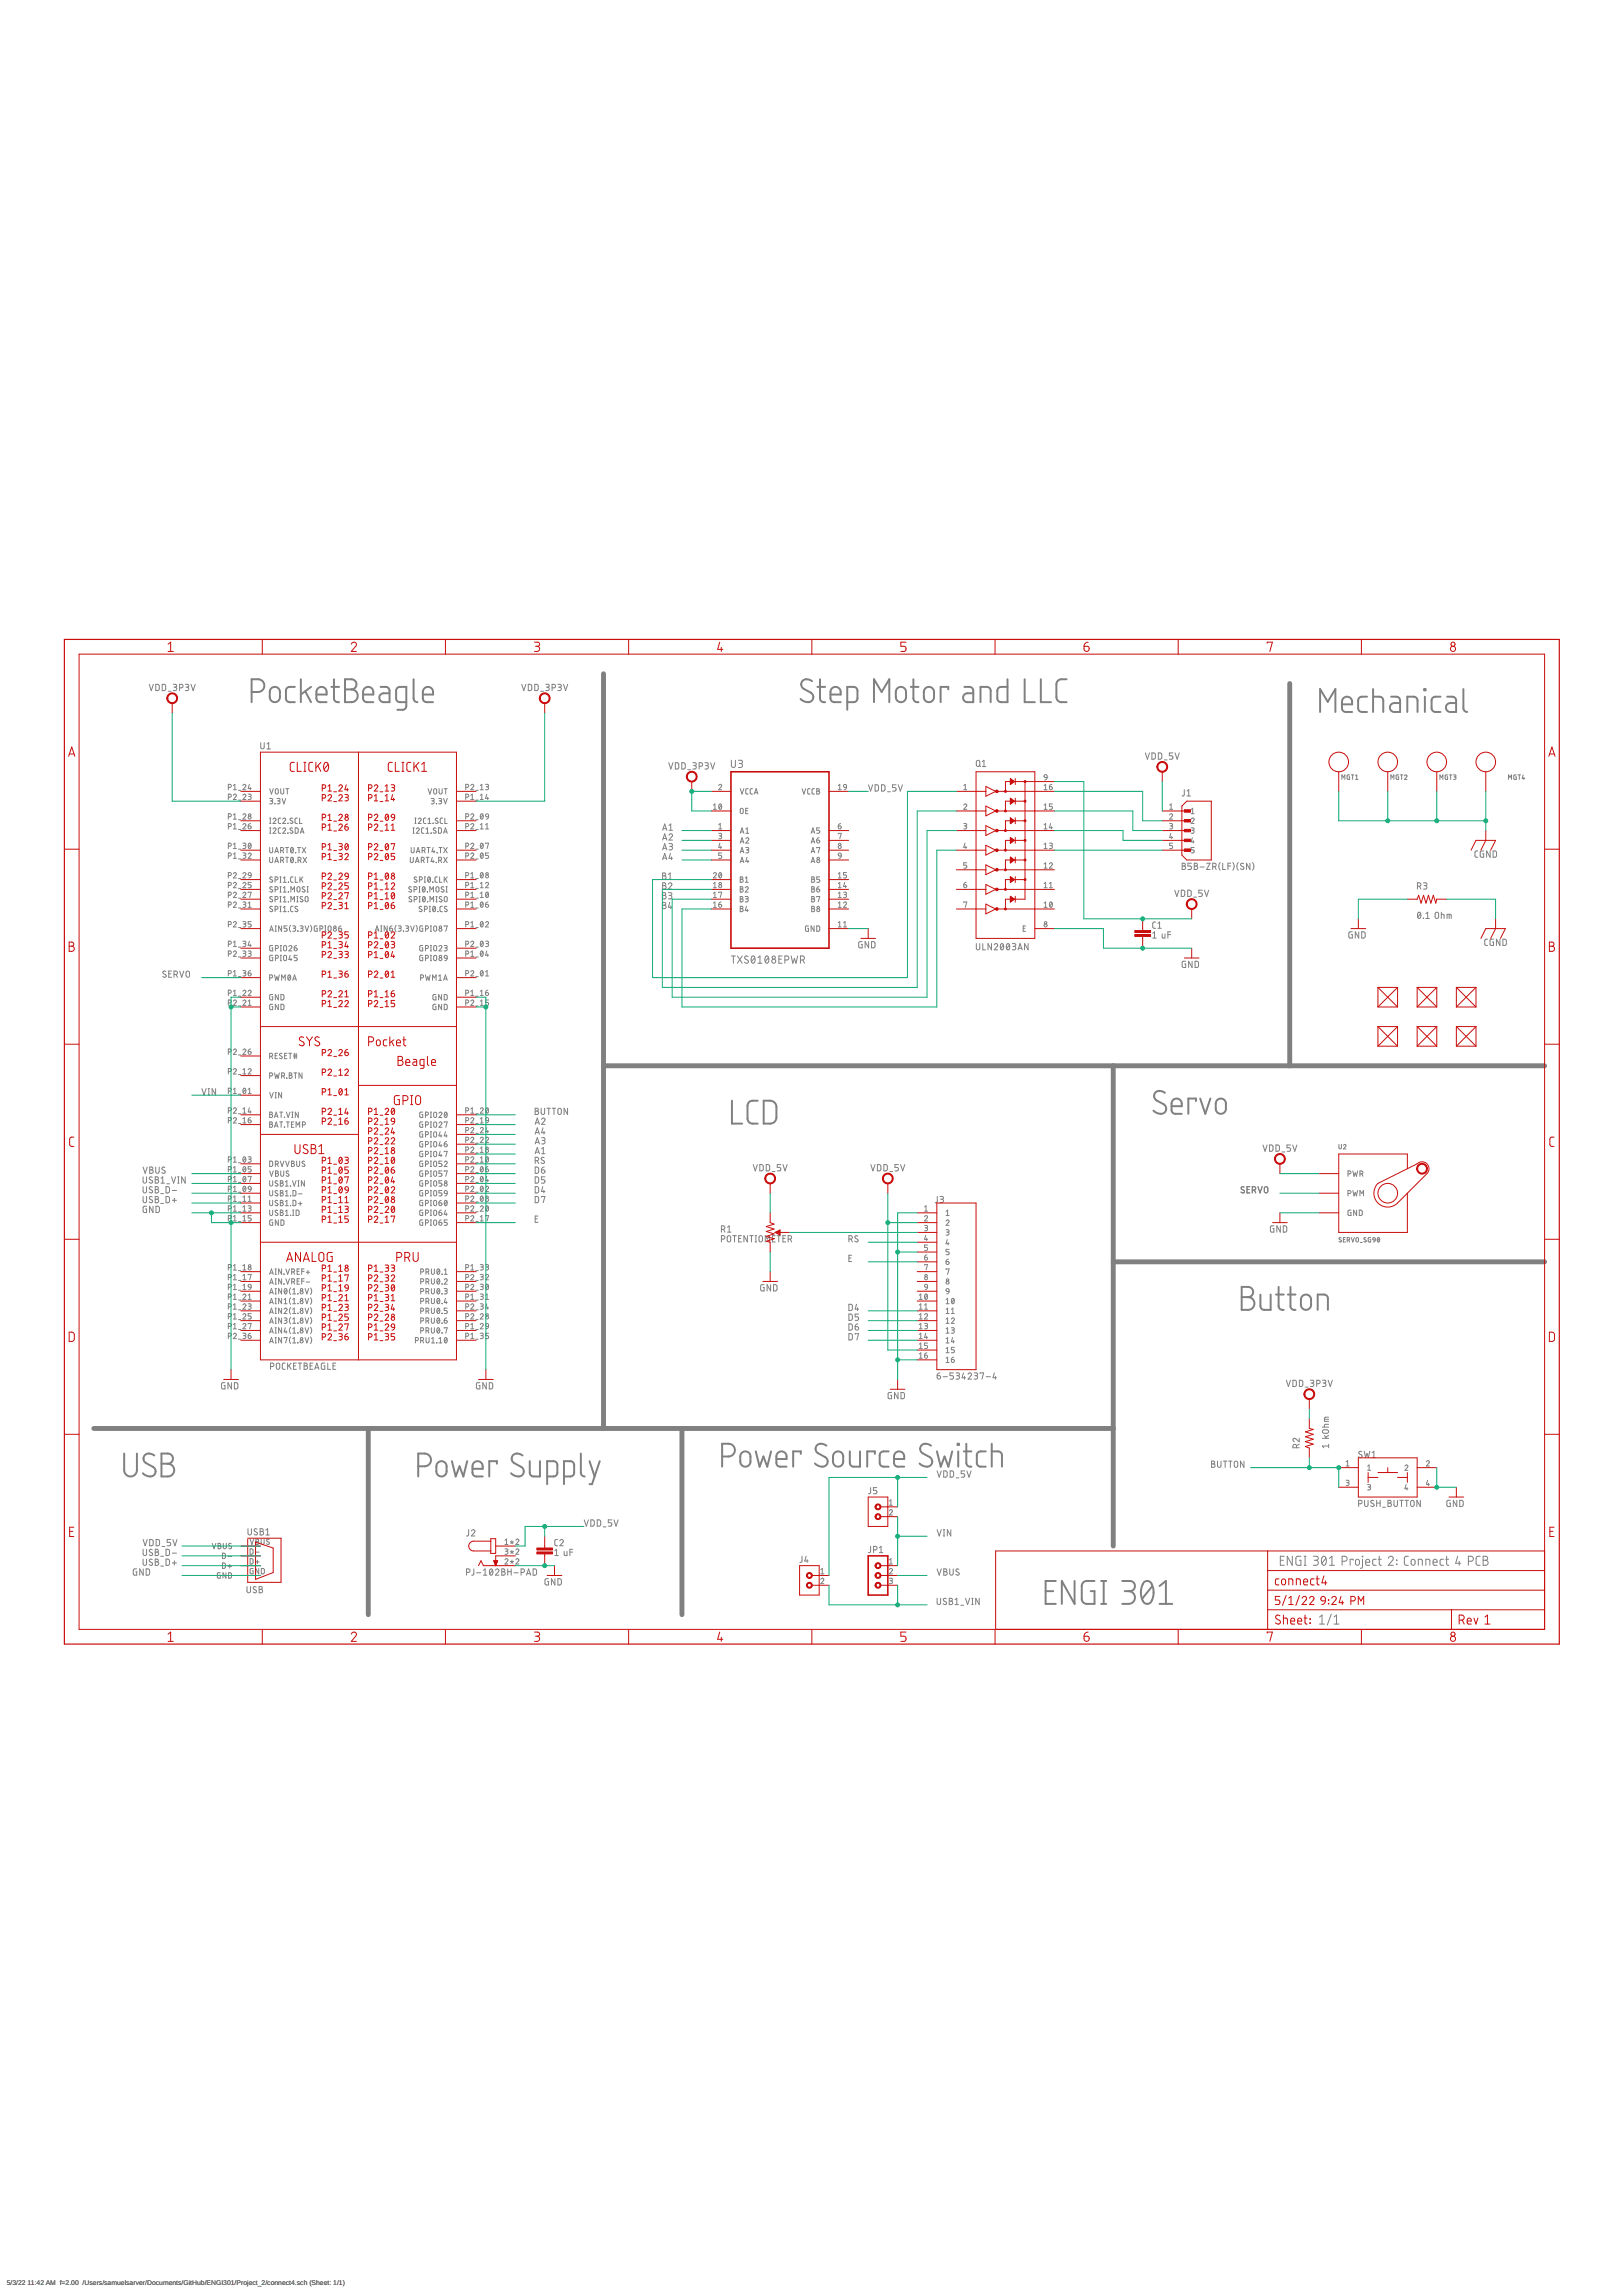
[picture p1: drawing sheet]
<svg xmlns="http://www.w3.org/2000/svg" width="841mm" height="1189mm" viewBox="0 0 841 1189" stroke-linecap="round" stroke-linejoin="round" font-family="sans-serif">
<defs><g id="words">
<g font-size="3.5">
<text x="3" y="1184">5/3/22</text>
<text x="14" y="1184">11:42 AM f=2.00 /Users/samuelsarver/Documents/GitHub/ENGI301/Project_2/connect4.sch (Sheet: 1/1)</text>
</g>
</g></defs>
<path d="M313 349v391M668 354v198M313 552h487M577 552v249M577 654h223M49 740h528M191 740v97M353 740v97" fill="none" stroke="#808080" stroke-width="2.5"/>
<g fill="none" stroke="#808080" stroke-width="1">
<path d="M130 359h4a3 3 0 0 0 3-4 3 3 0 0 0-3-3h-4v12M141 357l1-1 2 1 1 1v3a2.6 2.6 0 0 1-3 3 2.6 2.6 0 0 1-2-3v-3zM153 356h-4l-1 2v5l2 1h3M156 352v12M158 358l3 6M161 356l-5 4M164 360h5a3 3 0 0 0-2-4h-1l-2 1v5l1 2h4M172 356h4M173 352v10a2.2 2.2 0 0 0 3 2M179 352h3a2.6 2.6 0 0 1 3 3 2.6 2.6 0 0 1-3 2 3 3 0 0 1 3 4 3 3 0 0 1-3 3h-3zM179 357h3M188 360h5a3 3 0 0 0-2-4h-1l-2 1v5l1 2h4"/>
<path d="M197 356h4l1 2v6h-3a2.3 2.3 0 0 1-2-2 2.3 2.3 0 0 1 2-3h3M214 352v10l1 1 1 1M219 360h5a3 3 0 0 0-2-4h-1l-2 1v5l1 2h4M421 353a3 3 0 0 0-5-1 3 3 0 0 0 0 5l4 2a2.9 2.9 0 0 1 1 4 2.9 2.9 0 0 1-5 0l-1-1M424 356h4M425 352v10a2.1 2.1 0 0 0 3 2M430 360h6a3 3 0 0 0-2-4h-2l-1 1-1 5 2 2h4M465 357l2-1 2 1v1v3a2.6 2.6 0 0 1-2 3 2.6 2.6 0 0 1-3-3v-3zM472 356h4M473 352v10a2.1 2.1 0 0 0 3 2M480 357l1-1 2 1 1 1v3a2.6 2.6 0 0 1-3 3 2.6 2.6 0 0 1-2-3v-3zM491 357v-1h-4v8"/>
<path d="M500 356h3l1 2v6h-3a2.3 2.3 0 0 1-2-2 2.3 2.3 0 0 1 2-3h3M522 352v12h-4l-1-2v-5l1-1h4M531 352v12h5M539 352v12h6M553 352h-4l-2 3 1 7 1 2h4M712 357v12M738 357h1v1h-1zM758 357v10l1 1 1 1M211 364h-4l-1-1-1-5 1-2h5v10l-2 2h-3M439 364h4l1-1v-5l-1-2h-4v12M453 364v-12l4 7 4-7v12M508 364v-8h4l1 1v7"/>
<path d="M684 369v-12l4 7 4-7v12M695 365h6a3 3 0 0 0-2-4h-2l-1 1-1 5 2 2h4M708 361h-3l-1 2v5l1 1h3M712 361h3l1 1 1 7M721 361h3l1 2 1 6h-3a2.3 2.3 0 0 1-3-2 2.3 2.3 0 0 1 3-3h3M729 369v-8h4l1 1 1 7M738 361v8M746 361h-3l-1 2v5l1 1h3M750 361h3l2 2v6h-3a2.3 2.3 0 0 1-3-2 2.3 2.3 0 0 1 3-3h3M379 570v12h6M393 570l-4 1-2 2 1 8 1 1h4M396 570l4 1 2 1v7v2l-2 1h-4z"/>
<path d="M604 566a3 3 0 0 0-5 0 3 3 0 0 0 0 4l4 2a2.9 2.9 0 0 1 1 5 2.9 2.9 0 0 1-5 0l-1-1M607 573h5a3 3 0 0 0-2-4l-1 1-2 1v5l1 1h4M620 571v-2h-4v8M622 569l3 8 2-8M631 570l1-1 2 1 1 2v3a2.6 2.6 0 0 1-2 2 2.6 2.6 0 0 1-3-2v-3zM643 667h4a2.6 2.6 0 0 1 2 3 2.6 2.6 0 0 1-2 2 3 3 0 0 1 3 4 3 3 0 0 1-3 3h-4zM643 672h4M653 671v6l1 1 1 1h3v-8M661 671h4M663 667v10a2.1 2.1 0 0 0 2 2M667 671h4M669 667v10a2.1 2.1 0 0 0 2 2"/>
<path d="M675 672l2-1 2 1v1v3a2.6 2.6 0 0 1-2 3 2.6 2.6 0 0 1-3-3v-3zM683 679v-8h3l2 1v7M64 753v9a3 3 0 0 0 4 3 3 3 0 0 0 3-3v-9M80 754a3 3 0 0 0-4 0 3 3 0 0 0-1 4l4 2a2.9 2.9 0 0 1 1 4 2.9 2.9 0 0 1-4 1l-2-1M84 753h3a2.6 2.6 0 0 1 3 3 2.6 2.6 0 0 1-3 3 3 3 0 0 1 3 3 3 3 0 0 1-3 3h-3zM84 759h3M217 760h3a3 3 0 0 0 3-3 3 3 0 0 0-3-4h-3v12M227 758l2-1 2 1v1v4a2.6 2.6 0 0 1-2 2 2.6 2.6 0 0 1-3-2v-4zM234 757l2 8 2-5 2 5 2-8M257 759v-2h-3v8M271 754a3 3 0 0 0-5 0 3 3 0 0 0 0 4l4 2a2.9 2.9 0 0 1 1 4 2.9 2.9 0 0 1-5 1l-1-1M275 757v7v1h2h3v-8"/>
<path d="M301 753v11l1 1h1M305 757l3 8M311 757l-4 12h-2M374 755h4a3 3 0 0 0 3-3 3 3 0 0 0-3-4h-4v12M384 753l2-1 2 1 1 1v3a2.6 2.6 0 0 1-3 3 2.6 2.6 0 0 1-2-3v-3zM392 752l2 8 2-5 2 5 2-8M402 756h6a3 3 0 0 0-2-4h-2l-1 2-1 5 2 1h4M415 753v-1h-4v8M428 749a3 3 0 0 0-4 0 3 3 0 0 0 0 4l4 2a2.9 2.9 0 0 1 0 4 2.9 2.9 0 0 1-4 1l-2-2M433 753l1-1 2 1 1 1v3a2.6 2.6 0 0 1-3 3 2.6 2.6 0 0 1-2-3v-3zM440 752v7l1 1h1h4v-8M453 753v-1h-4v8"/>
<path d="M460 752h-3l-1 2v5l1 1h3M463 756h6a3 3 0 0 0-2-4h-2l-1 2-1 5 2 1h4M482 749a3 3 0 0 0-4 0 3 3 0 0 0 0 4l4 2a2.9 2.9 0 0 1 0 4 2.9 2.9 0 0 1-4 1l-2-2M485 752l2 8 2-5 2 5 2-8M496 748h1v1h-1zM497 752v8M499 752h4M501 748v11a2.1 2.1 0 0 0 2 1M511 752h-4l-1 2v5l2 1h3M514 752h4l1 1v7M514 748v12M245 761h5a3 3 0 0 0-2-4h-2l-1 2v5l1 1h4"/>
<path d="M284 765h3l2-1v-5l-1-2h-4v12M292 765h4l1-1v-5l-1-2h-4v12M547 819h-5v12h5M557 819v12l-7-12v12M567 819h-4l-2 2v8l1 2h5v-6h-2M571 819h2M572 819v12M582 819h3a2.6 2.6 0 0 1 3 3 2.6 2.6 0 0 1-3 3h-2M593 820l1-1a4 4 0 0 1 4 5v3a3 3 0 0 1-5 4 9 9 0 0 1 0-11zM542 825h4M571 831h2M585 825a3 3 0 0 1 3 3 3 3 0 0 1-3 3h-3"/>
<path d="M597 822l-5 7M601 831h6M601 822l3-3v12"/>
</g>
<g fill="none" stroke="#808080" stroke-width=".52">
<path d="M77 355l1 3 1-3M81 355h2v2l-1 1h-1zM84 355h2v2l-1 1h-1zM87 358h2M90 355h2l-1 1h-1M91 356l1 1-2 1M93 356h2v-1h-2v3M96 355h2v1h-2M97 356h1v1l-2 1M99 355l1 3 1-3M270 355l1 3 1-3M274 355h2v2l-1 1h-1z"/>
<path d="M277 355h2v2l-1 1h-1zM280 358h2M283 355h2l-1 1h-1M284 356l1 1-2 1M286 356h2v-1h-2v3M289 355h2v1h-2M290 356h1v1l-2 1M292 355l1 3 1-3M135 385v2l1 1 1-1v-2M138 386l1-1v3M138 388h2M347 395l1 4 1-4"/>
<path d="M350 395l2 1v2l-1 1h-1zM353 395l2 1v2l-2 1zM356 399h2M359 395l2 1-1 1M359 397h1M360 397h1v1l-2 1M362 397h2v-1l-2-1v4M365 395l2 1v1h-1M366 397h1v1l-2 1M368 395l1 4 1-4M379 394v3l1 1 1-1v-3M383 394h1l1 1-1 1h-1"/>
<path d="M384 396h1v1l-2 1M506 394h1l1 1-1 2h-1zM507 397h1M509 397h2M509 395l1-1v3M593 390l2 3 1-3M597 390l2 1v2h-1h-1zM600 390l2 1v2h-1h-1zM603 394h2M608 390h-2v2h1h1l-1 1h-1M609 390l1 3 1-3M118 408h2v-1l-2-1v3"/>
<path d="M118 413h2v-1h-2v2M121 412h1v1l-1 1h1M121 407l1-1v3M121 409h1M124 415h1M124 410h1M126 407h1v1l-1 1h1M126 412h1v1l-1 1h1M129 412h1v1h-1M129 406v3h1M129 413l1 1h-1M130 408v1"/>
<path d="M140 414h1v1M140 409l1 3 1-3M140 415h1M141 415v1l-1 1M143 416h.1M143 409h1v2v1l-1-1zM144 414h1v1h-1M144 415l1 1-1 1M145 409v2l1 1 1-1v-2M146 414l1 3 1-3M148 409h2M149 409v3"/>
<path d="M222 409l1 3 1-3M223 414h2v1h-1M224 415l1 1-2 1M225 409h1v2h-1zM226 416h.1M227 414h2v1h-1M228 409v2v1l1-1v-2M228 415l1 1-2 1M230 414l1 3 1-3M230 409h2M231 409v3M241 413h2v-1h-2v2"/>
<path d="M241 408h2v-1l-2-1v3M244 407h1v1l-1 1h2M244 412h1v2M244 414h2M247 415h1M247 410h1M249 407l1-1v3M249 412h1v2M249 414h1M249 409h1M252 406l1 1v1h-1M252 412v2h1"/>
<path d="M252 408l1 1h-1M253 413v1M370 419h1M370 417v2M372 407h1h1v1l-2 1h2M373 417a1.2 1.2 0 0 1 1 1 1.2 1.2 0 0 1-1 1zM374 417l-1 2M384 409l1 3v-3M384 419h1v2l-1 1v-1zM388 419h-2v3h2M388 409h-2v2l2 1M390 409h-1v2l1 1"/>
<path d="M391 412l1-3 1 3M391 411h2M416 409l1 3v-3M420 409h-1v2l1 1M422 409h-1v2l1 1M423 409h2l-1 1 1 1h-1l-1 1zM423 410h1M434 409h2M434 407l1-1v3M437 407h1l1 1h-2zM439 408l-2 1M450 407l1 3 1-3"/>
<path d="M453 407h2v2v1h-2zM457 407h1v3h-1zM460 410h1M464 407h-1v1h1v1v1h-1M465 407l2 3 1-3M499 417h1h1v1l-2 1h2M499 409h2M499 407l1-1v3M541 419h2M541 409h2M541 407l1-1v3M541 417h1v2"/>
<path d="M541 402h1l1 1h-2zM543 403l-2 1M544 408h1a.8 .8 0 0 1 0 1 .8 .8 0 0 1-1 0zM545 406l-1 2M545 417h-1v1l1 1h-1M606 417h1v2M606 419h2M614 409v3l-1 1M615 410l1-1v4M615 413h2M617 420l1-1v3M695 404v-2l1 1 1-1v2"/>
<path d="M699 402h-1v2h1v-1M700 402h2M701 402v2M702 404h2M702 402h1v2M721 404v-2l1 1v-1v2M725 402h-2l1 2h1l-1-1M726 402h1M726 402v2M728 402h1l-1 2h1M746 404v-2l1 1 1-1v2M750 402h-1v2h1v-1"/>
<path d="M751 402h1M752 402v2M753 402h1l-1 1M754 403v1h-1M782 404v-2v1l1-1v2M786 402h-2l1 2h1l-1-1M787 402h1M787 402v2M789 402v1h1M790 403v1M118 428h2v-1h-2v3M118 423h2v-1h-2v3"/>
<path d="M118 439l2-1v-1h-2v3M121 425h1M121 430h1M121 440h1M121 422h1v3M121 427h1v3M121 438l1-1v3M124 430h1M124 425h1M126 427h1v1l-1 2h1M126 422h1v1l-1 2h1M126 437h1v1h-1"/>
<path d="M127 438v1l-1 1M129 428h1a.8 .8 0 0 1 0 1 .8 .8 0 0 1-1 1 .8 .8 0 0 1 0-1zM129 437a1.2 1.2 0 0 1 1 1 1.2 1.2 0 0 1-1 2zM130 427l-1 1M130 438l-1 1M140 439v2v1l1-1v-2M140 427h.1M140 432h.1M140 429h.1M140 424h.1M140 424v3M140 429v3"/>
<path d="M141 430l1-1h1v1l-2 2h2M141 425l1-1h1v1l-2 2h2M145 429l-1 1v1l1 1M145 424l-1 1v1l1 1M146 430l1-1h1v1l-2 2h2M146 425l1-1h1v1l-2 2h2M148 439h2M149 439v3M149 427h.1M149 432h.1M151 439a1.2 1.2 0 0 1 1 2 1.2 1.2 0 0 1-1 1zM152 429h-1l-1 1 2 1v1l-2-1"/>
<path d="M152 424h-1l-1 1 2 1v1l-2-1M152 440l-1 1M153 429h1v2v1h-1zM154 424l-1 1v2h1M154 439h2M155 439v3M155 424v3h2M156 432l1-3 1 3M156 431h1M157 439l1 3M158 439l-1 3M213 439v2l1 1 1-1v-2"/>
<path d="M214 432h1M214 429h1M214 429v3M215 427h1M215 424h1M215 424v3M216 430v-1h1v1l-1 2h1M217 425v-1h1v1l-1 2h1M220 429l-2 1v1l2 1M221 424l-2 1 1 2h1M221 432h1M221 430l1-1v3"/>
<path d="M221 439h2M222 427h1M222 425l1-1v3M222 439v3M223 432h.1M224 427h.1M224 439v2h1M226 429h-1v1l1 1v1l-2-1M227 424h-1v1l1 1v1l-2-1M227 429h2v2l-1 1h-1zM227 439h2M228 439v3"/>
<path d="M229 424l-1 1v2h1M230 439l2 3M230 432l1-3 1 3M230 431h2M231 424v3h1M232 439l-2 3M241 439l2-1v-1h-2v3M241 423h2v-1h-2v3M241 428h2v-1h-2v3M244 438l1-1v1l-1 2h2M244 422h1v1l-1 2h2M244 427h1v1l-1 2h2"/>
<path d="M247 430h1M247 425h1M249 430h1M249 427h1v3M249 437a1.2 1.2 0 0 1 1 1 1.2 1.2 0 0 1-1 2zM249 422a1.2 1.2 0 0 1 1 1 1.2 1.2 0 0 1-1 1zM250 438l-1 1M250 422l-1 2M252 423h1M252 423l1-1v1M252 430h1M252 437h1l-1 3"/>
<path d="M252 423h.1M252 427v3M253 423l-1 2M343 430l1-3 2 3M343 435l1-3 2 3M344 435h1M344 429h1M344 440h1M347 437l1 1v1h-1M347 433v-1l1 1-1 2h1M347 430h1M347 428l1-1v3"/>
<path d="M348 439v1h-1M372 432h2v1h-1M372 430h2M372 427h1v3M373 437l-1 2h2M373 433l1 1-2 1M374 439v1M384 432l1-3v3M384 437l1-3v3M384 431h1M384 436h1M386 420h1"/>
<path d="M386 435l1-1h1v1l-2 2h2M386 439l2 1h-1M386 430l1-1v3M386 432h2M420 432l1-3 1 3M420 437l1-3 1 3M421 431h1M421 436h1M423 435h1a.8 .8 0 0 1 1 1 .8 .8 0 0 1-1 1 .8 .8 0 0 1-1-1zM423 440l2-1-1 3M424 434l-1 1M425 429h-2v1l2 1v1h-2"/>
<path d="M434 428h1a.8 .8 0 0 1 1 1 .8 .8 0 0 1-1 1 .8 .8 0 0 1-1-1zM434 432h2l-1 3M436 427l-2 1M499 427h2v1h-1M500 437l-1 2h2M500 428l1 1-2 1M501 439v1M541 430h2M541 440h2M541 427h1v3M541 438l1-1v3M544 437h1v1h-1"/>
<path d="M544 427v2h1M545 438v1l-1 1M545 428v2M606 422h1h1v1l-2 2h2M606 427h2l-1 1h-1M607 432l-1 2h2M607 428l1 1-2 1M607 433v2M608 437h-2v1l2 1-1 1h-1M617 425l1-1h1v1l-2 2h2M617 429h2v1h-1M617 422h2"/>
<path d="M618 434l-1 2h2M618 430l1 1-2 1M618 436v1M619 439h-2v1l2 1v1h-2M118 444l2-1v-1h-2v3M118 459h2v-1l-2-1v3M118 454l2-1v-1h-2v3M121 458l1-1v1l-1 2h1M121 453l1-1v1l-1 2h1M121 443l1-1v3M121 445h1M124 455h1"/>
<path d="M124 440h1M124 445h1M126 442h1v1h-1M126 458v-1l1 1-1 2h1M126 453v-1l1 1-1 2h1M127 443v1l-1 1M129 443v-1h1v1l-1 2h1M129 452h1v2l-1-1zM130 457h-1v2h1v1h-1M130 454l-1 1M140 444v3h1v-3M141 460h-1l1 1v1h-1"/>
<path d="M141 455l-1-1v1l1 1v1h-1M142 442l1-3 1 3M142 447l1-3 1 3M143 456h1v-1l-1-1v3M143 441h1M143 446h1M145 454h1M145 457h1M145 460h1M145 454v3M145 460v2M145 441l2-1v-1h-2v3"/>
<path d="M145 446h2v-1l-2-1v3M146 441l1 1M146 446l1 1M147 457h1M147 455l1-1v3M148 444h2M149 444v3M149 457h.1M151 445a1.2 1.2 0 0 1 1 1 1.2 1.2 0 0 1-1 1zM152 454l-1 1v2h1M152 445l-1 1M153 454v3h1"/>
<path d="M153 442h.1M153 447h.1M154 460h1v2h-1zM154 446h2v-1l-2-1v3M155 446l1 1M155 454v3M156 456l1 1M157 454l-2 2M157 444l2 3M158 460h-1l1 1v1h-1M159 444l-2 3M159 460h1"/>
<path d="M159 460v2M213 444v3h1v-3M213 460h-1l1 1v1h-1M215 447l1-3 1 3M216 446h1M216 442l1-3 1 3M216 455l-1-1v1l1 1v1h-1M216 441h1M217 460h1M217 456h2v-1l-2-1v3M217 460v2M218 446h2v-1l-2-1v3"/>
<path d="M219 441h1M219 446l1 1M219 460a1.2 1.2 0 0 1 1 1 1.2 1.2 0 0 1-1 1zM220 441v-1l-1-1v3M220 441v1M220 454h.1M220 457h.1M220 454v3M221 444h1M222 444v3M222 455a1.2 1.2 0 0 1 1 1 1.2 1.2 0 0 1-1 1zM223 455l-1 2"/>
<path d="M224 444l-1 2h2M224 457h.1M224 446v1M225 441v1M226 447h.1M226 460h1v2h-1zM226 442h.1M227 454l-2 1 1 2h1M227 446h2v-1l-2-1v3M228 454v3h1M228 446l1 1M230 444l2 3"/>
<path d="M230 460h-1l1 1v1h-1M230 454v3M231 456l1 1M231 460h1M231 460v2M232 454l-2 2M232 444l-2 3M241 454l2-1v-1h-2v3M241 459h2v-1l-2-1v3M241 444l2-1v-1h-2v3M244 443l1-1v1l-1 2h2M244 453l1-1v3"/>
<path d="M244 458l1-1v3M244 455h2M247 455h1M247 440h1M247 445h1M249 458l1-1v3M249 452a1.2 1.2 0 0 1 1 2 1.2 1.2 0 0 1-1 1zM249 442a1.2 1.2 0 0 1 1 1 1.2 1.2 0 0 1-1 2zM250 453l-1 1M250 443l-1 1M252 458v-1l1 1-1 2h1M253 442h-1v1l1 1v1h-1"/>
<path d="M343 452l2 1-1 1 1 1v1h-2zM343 458h2l-1 1 1 1v1h-2zM343 454h1M343 459h1M343 440l1-3 2 3M343 446l1-4 2 4M344 445h1M346 458h1h1v1l-2 2h2M346 456h2M346 453l1-1v4M347 442v3h1M348 444v2"/>
<path d="M370 453v-1l1 1-1 2h1M370 458v-1v3M373 452a1.2 1.2 0 0 1 1 2 1.2 1.2 0 0 1-1 1zM374 453l-1 1M374 442h-2v1l2 1v1h-2M384 454l1 1-1 1h1v1h-1zM384 460h1l-1 1h1v1h-1zM384 442l1-3v3M384 447l1-3v3M384 456h.1M384 441h1M384 446h1"/>
<path d="M386 457h2M386 455l1-1v3M387 444l-1 2h2M387 440l1 2h-2M388 446v1M420 442l1-3 1 3M420 447l1-3 1 3M421 441h1M421 446h1M421 454l1 1-1 1h1v1h-1zM421 460h1l-1 1h1v1h-1zM421 456h.1"/>
<path d="M424 460l-1 1M425 454h-2v2h2v1h-2M434 455h2M434 453l1-1v3M434 458l1-1v3M435 442h1v2l-2-1zM436 444l-1 1M438 457l-1 2h2M438 459v1M439 452h-2v1l2 1-1 1h-1M499 459h2M499 459l1 1 1-1"/>
<path d="M501 457l-2 2M501 447h-2v1l2 1v1h-2M501 459h.1M541 450h2M541 448l1-1v3M541 458l1-1v3M544 448v-1h1v1l-1 2h1M544 458l1-1v3M613 447l1 1-1 1 1 1v1h-1zM613 449h.1M617 447h-1v2h1v1l-1 1M619 447l1 1v1l1 1-1 1h-1z"/>
<path d="M619 449h1M622 449h2M625 447h2l-2 4h2M628 449h1M629 449h1v-1l-2-1v4M629 449l1 2M632 447v2v2M634 447v4h1M636 449h2M638 447h-2v4M639 447l1 2-1 2M642 447l-1 2 1 2"/>
<path d="M644 448l-1-1v1l1 2h-1M648 447v4l-2-4v4M649 447l1 2-1 2M735 459h1v-1h-1v3M736 459v2M738 458h1v1M738 459h1M739 459v1l-1 1M766 441l-2 1v2h2M769 441l-2 1 1 2h1v-2h-1M772 441v3l-2-3v3M774 441l1 1v2h-1z"/>
<path d="M118 464h2v-1l-2-1v3M118 469h2v-1l-2-1v3M118 479h2v-1h-2v2M121 463l1-1v1l-1 2h1M121 468l1-1v1v1l-1 1h1M121 478h1v1l-1 1h1M124 471h1M124 465h1M124 460h1M126 463v-1l1 1-1 2h1M126 467l1 1v1h-1M126 478h1v1h-1"/>
<path d="M127 469v1h-1M127 479v1h-1M129 468v-1v3M129 463l1-1-1 3M129 470h1M130 478h-1v1h1v1h-1M141 465h-1l1 1v1h-1M141 470h-1l1 1v1h-1M143 461h1v-1h-1v2M143 466h1v-1h-1v2M143 471h1v-1h-1v2M143 480h.1"/>
<path d="M143 480v3M145 465h1M145 470h1M145 472h1M145 467h1M145 462h1M145 465v2M145 470v2M146 480v3l-2-3v3M147 472h1M147 467h1M147 462h1"/>
<path d="M147 460h1v2M147 465h1v2M147 470h1v2M149 480h-2v1l2 1v1h-2M149 472h1M149 467h.1M149 462h.1M149 472h.1M150 472h.1M151 480a2.7 2.7 0 0 0 0 3M151 462v-2l1 1 1-1v2M151 467v-2l1 1 1-1v2"/>
<path d="M152 480h1v1h-1M152 470h-1v2h1M154 465h.1M154 467h.1M154 465v2M154 470h-1l1 1v1h-1M156 480h1v1h-1M157 465h-1l1 1v1h-2M158 480l1 3 1-3M158 465h2v2h-1h-1zM159 462h1M161 480a2.6 2.6 0 0 1 0 3"/>
<path d="M164 480h-1v3h1v-2M168 480h1M169 480v3M177 480l-2 1M197 480h1M198 480v3M201 480v3l-2-3v3M203 480l-1 1M205 480a2.7 2.7 0 0 0 0 3M206 480h2v1h-1M210 480h2l-1 1M213 480l1 3 1-3"/>
<path d="M213 465h-1l1 1v1h-1M215 461h1v-1h-1v2M215 466h1v-1h-1v2M216 480a2.7 2.7 0 0 1 0 3M217 462h1M217 465h1M217 467h1M217 465v2M219 470h-1h-1l2 1v1h-2M219 480h-1v3h1v-2M219 465a1.2 1.2 0 0 1 1 1 1.2 1.2 0 0 1-1 1zM220 471h1v-1h-1v2"/>
<path d="M220 460l-1 2M220 465l-1 2M221 462h.1M221 467h.1M222 470h1M222 472h1M223 462v-2l1 1 1-1v2M223 470v2M223 467v-2l1 1 1-1v2M223 480h1M223 480v3M224 470a1.2 1.2 0 0 1 2 1 1.2 1.2 0 0 1-2 1z"/>
<path d="M226 470l-2 2M226 465h1M226 467h1M226 465v2M227 472h.1M229 465h-1l1 1v1h-1M229 470h-1v2h1M230 465h2v2h-1h-1zM231 462h1M232 470h-1h-1l2 1v1h-2M241 479h2v-1h-2v2M241 469h2v-1l-2-1v3"/>
<path d="M241 464h2v-1l-2-1v3M244 468l1-1v3M244 463l1-1v3M244 478h1v2M244 470h2M244 465h2M244 460h2M247 471h1M247 465h1M247 460h1M249 465h1M249 463l1-1v3"/>
<path d="M249 460h1M249 478a1.2 1.2 0 0 1 1 1 1.2 1.2 0 0 1-1 1zM249 468a1.2 1.2 0 0 1 1 1 1.2 1.2 0 0 1-1 1zM250 478l-1 2M250 468l-1 2M252 478h1v1l-1 1h1M252 469h1M252 469v1l1-1M252 462a1.2 1.2 0 0 1 1 2 1.2 1.2 0 0 1-1 1zM253 467l-1 2M253 463l-1 2M253 469h.1"/>
<path d="M343 463h2l-1 1 1 1v1h-2zM343 468h2l-1 1 1 1v1h-2zM343 464h1M343 469h1M346 463h2v1h-1M347 468l-1 2h2M347 464l1 1-2 1M348 469v2M370 470h1M370 465h1M370 460h1M370 463v-1v3"/>
<path d="M370 468v-1v3M372 469h2M372 469l1 1 1-1M372 463l2-1-1 3M374 467l-2 2M374 469h.1M384 465h1l-1 1 1 1h-1zM384 470h1l-1 1 1 1h-1zM384 461h.1M384 466h.1M384 471h.1M386 460h1h1v1l-2 1h2"/>
<path d="M386 465h2l-1 1h-1M387 470l-1 2h2M387 466l1 1h-2M387 471v1M419 480h-2l1 3h1v-2h-1M421 465h1l-1 1 1 1h-1zM421 470h1l-1 1 1 1h-1zM421 461h.1M421 466h.1M421 471h.1M422 480v3l-2-3v3M423 461h1a.8 .8 0 0 1 1 1 .8 .8 0 0 1-1 0 .8 .8 0 0 1-1 0z"/>
<path d="M423 480h2l-1 3h-1zM423 465h2l-1 2M434 470h2M434 465h2M434 460h2M434 463l1-1v3M434 468l1-1v3M434 478h1v2M437 462l2 1h-1l-1 1M437 468l1-1 1 1v1l-2 1h2M437 478h1v2M438 464l1 1h-2"/>
<path d="M499 468l2-1-1 3M531 480h-1v3h1M541 470h2M541 460h2M541 468l1-1v3M544 460h1M544 468a1.2 1.2 0 0 1 1 1 1.2 1.2 0 0 1-1 1zM545 468l-1 2M599 478l-2 1v2h2M600 479l1-1v3M609 461l1 4 1-4M612 461l2 1v2l-1 1h-1z"/>
<path d="M615 461l2 1v2v1h-2zM619 465h1M623 461h-2v2h2v1l-2 1M624 461l1 4 1-4M735 473a1.4 1.4 0 0 1 1 1 1.4 1.4 0 0 1-1 2zM736 473l-1 2M738 476h.1M739 476h2M739 473h1v3M744 473h1v3l-1-1zM747 474h1v2M747 473v3"/>
<path d="M750 476v-2h2v2M751 474v2M118 489h2v-1h-2v3M118 494h2v-1h-2v3M121 493h1v1l-1 2h1M121 488h1v3M121 491h1M124 481h1M124 496h1M124 491h1M126 488h1v1h-1M126 493h1v1h-1"/>
<path d="M127 489v1l-1 1M127 494v1l-1 1M129 493h1v1h-1M129 488v2h1M129 494l1 1-1 1M130 489v2M140 483l1-3 1 3M140 482h1M141 490h-1v3h1v-2M141 495l-1 1v2h1v-2M143 483h.1M143 492l1-1v-1h-1v3"/>
<path d="M143 497l1-1v-1h-1v3M145 490h1M145 498h1M145 495h1M145 493h1M146 490v3M146 495v3M147 490h1v3l-1-1zM147 495h1v3h-1zM150 491v-1h1v1l-1 2h1M150 495v2h1M151 497v1"/>
<path d="M152 491h1a.8 .8 0 0 1 1 1 .8 .8 0 0 1-1 1 .8 .8 0 0 1-1-1zM152 481l1 1-1 1M154 490l-2 1M154 495h-2v1l2 1v1h-2M154 482h.1M156 481l1 1-1 1M166 481h1v-1h-1v3M168 483h1M170 480h2v2l-1 1-1-1zM175 481l2 1M175 481l1 2 1-1M177 482h.1"/>
<path d="M194 483l1-3 1 3M195 482h1M197 483h1M202 481l1 1M202 481v2l1-1M203 482h.1M207 481l1 1-2 1M209 483h.1M211 481l1 1-2 1M219 495l-1 1v2h1v-2M219 490h-1v3h1v-2M220 481h2v-1h-2v3"/>
<path d="M220 497l2-1v-1h-2v3M220 492l2-1v-1h-2v3M223 490h1M223 483h1M223 498h1M223 495h1M223 493h1M223 490v3M223 495v3M225 495h1v3h-1zM225 490h1v3l-1-1zM225 480h1v3l-1-1z"/>
<path d="M227 491l1-1h1v1l-2 2h2M230 490h2l-1 1M230 480h2l-1 3M230 495h1l1 2h-2zM231 491l1 1-2 1M232 497l-1 1M241 494h2v-1h-2v3M241 489h2v-1h-2v3M244 488h1v1l-1 2h2M244 493h1v3M244 480h2M244 496h2"/>
<path d="M247 481h1M247 496h1M247 491h1M249 493a1.2 1.2 0 0 1 1 1 1.2 1.2 0 0 1-1 1zM249 488a1.2 1.2 0 0 1 1 1 1.2 1.2 0 0 1-1 1zM250 493l-1 2M250 488l-1 2M252 488h1v1h-1M252 493v2h1M252 489l1 1-1 1M253 494v2M379 495h2"/>
<path d="M380 495v4M382 495l3 4M385 495l-3 4M388 496l-2-1v1l2 2v1h-1h-1M390 496a1.3 1.3 0 0 1 1 0 1.3 1.3 0 0 1 0 2 1.2 1.2 0 0 1-1 1 1.2 1.2 0 0 1-1-2zM391 496l-2 2M393 496l1-1v4M393 499h2M397 496a1.3 1.3 0 0 1 2 0 1.3 1.3 0 0 1-1 2 1.2 1.2 0 0 1-1 1 1.2 1.2 0 0 1-1-2zM398 496l-1 2M404 497h1M405 495h-1v4h1"/>
<path d="M407 498l2-1v-1l-2-1v4M410 495l1 4 1-2v2l1-4M415 498l2-1v-1l-2-1v4M416 498l1 1M434 480h2M437 480h2M447 488h-2v3h2v-2h-1M450 488v3l-2-3v3M452 488l1 1v2h-1zM506 489v3h1h1v-3M509 489v3h2M514 489v3l-2-3v3"/>
<path d="M515 490l1-1h1v1l-2 2h2M519 489a1.4 1.4 0 0 1 1 2 1.4 1.4 0 0 1-1 1zM520 490l-2 2M522 489a1.4 1.4 0 0 1 1 2 1.4 1.4 0 0 1-1 1zM523 490l-1 2M525 489l1 1h-1M525 490l1 1v1h-1M528 492l1-3 1 3M528 491h1M530 481h1M533 489v3l-2-3v3M597 484l1-1v3"/>
<path d="M597 486h2M600 481h2M602 484v2h1h1v-2M605 484h2M607 483h-2v3M614 498l-1 1v2h1v-1M618 498v3l-2-3v3M619 498l2 1v2h-2zM701 483h-2v3h2v-2h-1M704 483v3l-2-3v3M706 483l1 1v1v1h-1zM771 487h-1h-1l1 3h1"/>
<path d="M774 487h-2l1 3h1v-2h-1M777 487v3l-2-3v3M779 487h2v2l-1 1h-1zM86 504l-1-1-1 1 2 1v1h-2M87 505h2M89 503h-2v3h2M90 505h2v-1l-2-1v3M91 505l1 1M93 503l1 3 1-3M97 503l1 1v2h-1h-1zM118 515l2-1v-1h-2v3M118 505l2-1v-1h-2v3"/>
<path d="M118 520h2v-1l-2-1v3M121 519l1-1v1l-1 2h1M121 504l1-1v3M121 514l1-1v3M121 516h1M121 506h1M124 516h1M124 506h1M126 514v-1h1v1l-1 2h1M126 503h1v1h-1M126 519v-1l1 1-1 2h1M127 504v1l-1 1"/>
<path d="M129 514v-1h1v1l-1 2h1M129 504h1a.8 .8 0 0 1 0 1 .8 .8 0 0 1-1 1 .8 .8 0 0 1 0-1zM129 519v-1v3M130 503l-1 1M140 507h1v-1l-1-1v3M141 515l-1 1v2h1v-1M142 505l1 3v-2l1 2 1-3M144 515v3l-1-3v3M146 515l1 1v2h-1zM146 508v-3l1 2 1-2v3M149 505a1.4 1.4 0 0 1 2 2 1.2 1.2 0 0 1-2 1zM151 506l-2 1"/>
<path d="M152 508l1-3 1 3M152 507h1M218 507h1v-1l-1-1v3M220 505l1 3 1-2v2l1-3M224 508v-3l1 2 1-2v3M226 515l-2 1 1 2h1v-1h-1M227 506l1-1v3M227 508h2M229 515v3l-2-3v3M230 508l1-3 1 3M230 507h2M230 515l2 1-1 2h-1z"/>
<path d="M241 515l2-1v-1h-2v3M241 505l2-1v-1h-2v3M241 520h2v-1l-2-1v3M244 504l1-1v1l-1 2h2M244 519l1-1v1l-1 2h2M244 514l1-1v3M244 516h2M247 516h1M247 506h1M249 514l1-1v3M249 519l1-1v3M249 516h1"/>
<path d="M249 503a1.2 1.2 0 0 1 1 1 1.2 1.2 0 0 1-1 2zM250 504l-1 1M252 514h1a.8 .8 0 0 1 0 1 .8 .8 0 0 1-1 1 .8 .8 0 0 1 0-1zM252 504v-1v3M252 506h1M253 513l-1 1M253 518h-1v1l1 1v1h-1M124 521h1M129 521h1M141 520l-1 1v2h1v-1M144 520v3l-1-3v3M146 520l1 1v2h-1z"/>
<path d="M226 520l-2 1 1 2h1v-1h-1M229 520v3l-2-3v3M230 520l2 1-1 2h-1zM247 521h1M249 521h1M118 555h2v-1h-2v3M118 545h2v-1h-2v2M121 554h1v1l-1 2h1M121 544h1v1l-1 1h1M124 557h1M124 547h1M126 544h1v1l-1 1h1"/>
<path d="M126 554h1v3M126 557h1M129 554h1v1l-1 2h1M129 545l1 1M129 545v1h1M130 544l-1 1M130 546h.1M140 558l1-1v-1h-1v3M140 547h1M141 547v-1h-1v3M141 547v2M142 556l1 3v-2l1 2 1-3"/>
<path d="M143 547h1M144 546h-1v3h1M146 558h1M146 546h-1v1l1 1h-1M147 558v-2h-1v3M147 558v1M147 547h1M149 559h.1M149 546h-2v3h2M150 546h1M150 556h1v1v1v1h-1zM150 557h1"/>
<path d="M150 546v3M152 548h2M152 547h2M152 556h2M153 546v3M153 556v3M157 556v3l-2-3v3M105 564l1 3 1-3M108 567h1M108 564h1M108 564v3M112 564v3l-2-3v3"/>
<path d="M118 566l2-1v-1h-2v3M118 576l2-1v-1h-2v3M121 575l1-1v1l-1 2h1M121 580l1-1v1l-1 2h1M121 565l1-1v3M121 567h1M124 567h1M124 577h1M126 575l1-1v3M126 580l1-1v3M126 577h1M126 564a1.2 1.2 0 0 1 1 1 1.2 1.2 0 0 1-1 2z"/>
<path d="M127 565l-1 1M129 567h1M129 565v-1v3M129 574v2h1M130 576v1M130 579l-1 1M140 576l1 1v1v1h-1zM140 566l1 3 1-3M140 578h1M142 579l1-3 1 3M142 578h2M143 569h.1"/>
<path d="M143 566h.1M143 566v3M145 576h1M146 576v3M146 566v3l-2-3v3M147 579h.1M148 576l1 3 1-3M151 579h1M151 576h1M152 576v3M155 576v3l-2-3v3M219 576l-1 1v2h1v-1"/>
<path d="M220 578h2v-1l-2-1v3M223 579h1M223 576h1M223 576v3M225 577h1v2h-1zM227 577l1-1 1 1-2 2h2M231 577a1.2 1.2 0 0 1 1 1 1.2 1.2 0 0 1-1 1zM232 577l-2 2M241 576l2-1v-1h-2v3M244 580l1-1v1l-1 2h2M244 575l1-1v3M244 577h2"/>
<path d="M247 577h1M249 575l1-1v1l-1 2h1M249 580l1-1v3M252 580l1-1v2h-1zM252 574a1.2 1.2 0 0 1 1 2 1.2 1.2 0 0 1-1 1zM253 575l-1 1M277 574l2 1-1 1 1 1-1 1h-1zM277 576h1M280 574v3l1 1 1-1v-3M283 574h2M284 574v4M286 574h2"/>
<path d="M287 574v4M289 575l1-1 1 1v2l-1 1-1-1zM294 574v4l-2-4v4M118 581l2-1v-1h-2v3M124 582h1M126 582h1M126 600a1.2 1.2 0 0 1 1 1 1.2 1.2 0 0 1-1 1zM129 600h1v1h-1M129 580h1a.8 .8 0 0 1 0 1 .8 .8 0 0 1-1 1 .8 .8 0 0 1 0-1zM140 581l1 1v1v1h-1zM140 583h1M142 584l1-3 1 3"/>
<path d="M142 584h2M145 581h1M146 581v3M147 584h.1M148 581h2M149 581v3M151 583h1M152 581h-1v3h1M153 584v-3l1 2 1-2v3M157 583h1v-1l-1-1v3M219 581l-1 1v2h1v-1M219 597h-1v2h1v-1"/>
<path d="M219 592h-1v2h1v-1M219 587h-1v2h1v-1M220 583h2v-1l-2-1v3M220 598h2v-1h-2v2M220 593h2v-1h-2v2M220 588h2v-1h-2v2M223 597h1M223 584h1M223 581h1M223 599h1M223 594h1M223 592h1"/>
<path d="M223 589h1M223 587h1M223 581v3M223 587v2M223 592v2M223 597v2M225 582h1v2h-1zM225 597h1v2h-1zM225 592h1v2h-1zM225 587h1v2h-1zM227 582l1-1 1 1v1l-2 1h2M228 597l-1 2h2"/>
<path d="M228 592l-1 2h2M228 587l-1 2h2M229 588v1M229 593v1M229 598v1M230 593h1a.8 .8 0 0 1 1 1 .8 .8 0 0 1-1 0 .8 .8 0 0 1-1 0zM230 597h2l-1 2M230 582l2-1-1 3M231 587l-1 2h2M231 588v1M231 592l-1 1M241 581l2-1v-1h-2v3"/>
<path d="M241 596h2v-1l-2-1v3M241 591h2v-1l-2-1v3M241 586h2v-1l-2-1v3M244 595l1-1v1v1l-1 1h2M244 590l1-1v1l-1 2h2M244 585l1-1v1l-1 2h2M247 582h1M247 598h1M247 592h1M247 587h1M249 590l1-1v1l-1 2h1M249 585l1-1v1l-1 2h1"/>
<path d="M249 595l1-1v3M249 582h1M249 597h1M252 590v-1l1 1-1 2h1M252 600a1.2 1.2 0 0 1 1 1 1.2 1.2 0 0 1-1 1zM252 584v2h1M253 586v1M253 581l-1 1M277 598l1-3 2 3M277 593l1-3 2 3M277 588l1-4 2 4M277 583l1-4 2 4"/>
<path d="M278 597h1M278 587h1M278 592h1M278 582h1M281 590h1v1h-1M281 580v-1l1 1v1l-1 2h1M281 598h1M281 595h1v3M281 584v3h1M282 591v1l-1 1M282 586v2M654 593l2 4 1-4"/>
<path d="M658 593l2 1-1 3h-1zM661 593l2 1v2l-1 1h-1zM664 597h2M669 593h-2v2h1l1 1h-1l-1 1M670 593l1 4 1-4M694 593v2h1v-2M696 594l1-1-1 2h1M74 615v3h1h1v-3M74 610v2l1 1 1-1v-2M74 605l1 3 1-3M78 605h1v1v1v1h-1zM78 606h1"/>
<path d="M79 615h-1l-1 1 2 1v1h-2M79 610h-1l-1 1 2 1v1h-2M80 615h2l-1 1 1 1v1h-2zM80 610h2l-1 1 1 1v1h-2zM80 616h1M80 611h1M81 605v2v1l1-1v-2M83 619h2M83 613h2M83 611l1-1v3M85 605h-1v1l1 1v1h-1M86 615l2 1v2h-1h-1z"/>
<path d="M86 614h2M89 610l1 3 1-3M89 617h2M92 613h1M92 610h1M92 610v3M96 610v3l-2-3v3M118 601h2v-1h-2v2M118 606h2v-1h-2v2M118 611h2v-1h-2v2M118 616h2v-1h-2v3M121 600h1v2"/>
<path d="M121 605h1v2M121 610h1v2M121 615h1v3M121 602h1M121 607h1M121 612h1M121 618h1M124 603h1M124 608h1M124 613h1M124 618h1M126 605a1.2 1.2 0 0 1 1 1 1.2 1.2 0 0 1-1 1z"/>
<path d="M126 610a1.2 1.2 0 0 1 1 1 1.2 1.2 0 0 1-1 1zM126 615a1.2 1.2 0 0 1 1 1 1.2 1.2 0 0 1-1 1zM127 600l-1 2M127 605l-1 2M127 610l-1 2M127 615l-1 2M129 616h1M129 616l1-1v1M129 610h1l-1 2M129 616h.1M129 601l1 1h-1M130 605h-1v1h1v1h-1"/>
<path d="M130 616l-1 2M140 602h1v2v1h-1zM140 612v2v1l1-1v-2M140 617v2v1l1-1v-2M140 607l1 3 1-3M143 603h1v-1h-1v3M143 607h1v1v1v1h-1zM143 608h1M144 603v2M144 612h-1v1l1 1h-2M144 617h-1v1l1 1v1l-2-1M145 602l1 3 1-3"/>
<path d="M145 612h2l-1 1 1 1-1 1h-1zM145 617h2l-1 1 1 1-1 1h-1zM145 613h1M145 618h1M145 607v2l1 1 1-1v-2M148 615h1M148 613l1-1v3M148 618l1-1v3M148 620h1M148 602l1 3 1-3M150 607h-1h-1l2 2h-2M150 615h.1"/>
<path d="M150 620h.1M151 602h1v1l1 1-1 1h-1zM151 603h1M152 612v3l1-3M152 617l1 1v1v1h-1zM154 602v2v1l1-1v-2M154 615h1M154 612h1M155 619h2M155 612v3M158 612v3l-2-3v3M158 602h-1l1 2h-2"/>
<path d="M219 617h-1v3h1v-2M219 612h-1v3h1v-2M219 607h-1v3h1v-2M219 602h-1v2l1 1v-2M220 619l2-1v-1h-2v3M220 613h2v-1h-2v3M220 608h2v-1h-2v3M220 603h2v-1h-2v3M223 607h1M223 602h1M223 605h1M223 610h1"/>
<path d="M223 615h1M223 612h1M223 620h1M223 617h1M223 602v3M223 607v3M223 612v3M223 617v3M225 617l1 1v2l-1-1zM225 612h1v3l-1-1zM225 607h1v3l-1-1zM225 602h1v2h-1z"/>
<path d="M229 617h-2v1l2 1v1h-2M229 612h-2v1l2 1v1h-2M229 607h-2v1l2 1v1h-2M229 602h-2v1l2 1-2 1M230 602h1h1v1l-2 2h2M230 607h2l-1 3M230 617h1l1 2-2-1zM232 619l-1 1M241 616h2v-1h-2v3M241 611h2v-1h-2v2M241 606h2v-1h-2v2M241 601h2v-1h-2v2"/>
<path d="M244 615h1v1l-1 2h2M244 610h1v1l-1 1h2M244 605h1v1l-1 1h2M244 600h1v1l-1 1h2M247 603h1M247 608h1M247 613h1M247 618h1M249 602h1M249 600h1v2M249 615a1.2 1.2 0 0 1 1 1 1.2 1.2 0 0 1-1 1zM249 610a1.2 1.2 0 0 1 1 1 1.2 1.2 0 0 1-1 1z"/>
<path d="M249 605a1.2 1.2 0 0 1 1 1 1.2 1.2 0 0 1-1 1zM250 615l-1 2M250 610l-1 2M250 605l-1 2M252 615h1v1l-1 2h1M252 606h1a.8 .8 0 0 1 0 1 .8 .8 0 0 1-1 0zM252 610v2h1M253 611v1M253 605l-1 1M253 600l-1 2M277 602l2-1v-1h-2v3M277 615l2 1v2h-1h-1z"/>
<path d="M277 610l2 1v1l-1 1h-1zM277 605h2v2l-1 1h-1zM278 602l1 1M281 606h1a.9 .9 0 0 1 0 1 .9 .9 0 0 1-1 1 .9 .9 0 0 1 0-1zM281 615v3h1M282 617v1M282 600h-1h-1l2 2v1h-2M282 605h-1v1M282 610h-1v1h1v1v1h-1M390 604l1 3 1-3M394 604h1v3h-1zM397 604h2v2l-1 1h-1z"/>
<path d="M400 607h2M405 604h-2v1h1l1 1-1 1h-1M406 604l1 3 1-3M451 604l1 3 1-3M455 604h1v2v1h-1zM458 604h2v2l-1 1h-1zM461 607h2M466 604h-2v1h1l1 1-1 1h-1M467 604l1 3 1-3M645 615h-1l-1 1 2 1v1h-2M646 616h1M648 615h-2v3h2"/>
<path d="M649 617l2-1v-1h-2v3M650 617l1 1M652 615l1 3 1-3M655 615h1l1 1-1 2h-1zM699 608h1v-1h-1v3M699 619l1-1v-1h-1v3M701 607l1 3v-2l1 2v-3M701 617l1 3v-2l1 2v-3M705 608h1v-1h-1v3M705 620v-3l1 2 1-2v3M706 608v2M74 620v3h1h1v-3"/>
<path d="M76 625l-2 1v2h2v-1h-1M79 620h-1l-1 1 2 1v1h-2M79 625v3l-2-3v3M80 620l2 1-1 1h1v1h-2zM80 622h1M81 625l2 1v2h-1h-1zM83 624h2M86 620l2 1v2h-1h-1zM89 622h2M90 621v2M118 621h2v-1h-2v3M118 626h2v-1h-2v3"/>
<path d="M118 632l2-1v-1h-2v3M121 620h1v3M121 626l1-1v3M121 631l1-1v3M121 623h1M121 628h1M121 633h1M124 623h1M124 628h1M124 633h1M126 623h1M126 620h1v3"/>
<path d="M126 626l1-1v3M126 631l1-1v3M126 628h1M126 633h1M129 625h1v1h-1M129 620v3M129 623h1M129 626l1 1-1 1M130 630h-1v1l1 1v1h-1M140 622v2v1l1-1v-2M140 627v2v1l1-1v-2M141 632l-1 1v2h1v-2"/>
<path d="M144 622h-1v1l1 1v1l-2-1M144 627h-1v1l1 1v1h-2M144 632v3l-1-3v3M145 622h2l-1 1 1 1-1 1h-1zM145 627l2 1h-1l1 1-1 1h-1zM145 623h1M145 628h1M146 632l1 1v1v1h-1zM148 623l1-1v3M148 628l1-1v3M148 625h1M148 630h1"/>
<path d="M150 625h.1M150 630h.1M150 625h1M151 625h.1M152 630h.1M152 627h.1M152 622l1 1v1v1h-1zM152 627v3M153 627l2 1v1l-1 1h-1zM155 624h2M156 623v2M219 632l-1 1v2h1v-2"/>
<path d="M219 622h-1v3h1v-2M219 627l-1 1v2h1v-2M220 634h2v-1l-2-1v3M220 624l2-1v-1h-2v3M220 629l2-1v-1h-2v3M223 625h1M223 622h1M223 630h1M223 627h1M223 635h1M223 632h1M223 622v3"/>
<path d="M223 627v3M223 632v3M225 632l1 1v2l-1-1zM225 622l1 1v2l-1-1zM225 627l1 1v2l-1-1zM227 633h1a.8 .8 0 0 1 1 1 .8 .8 0 0 1-1 1 .8 .8 0 0 1-1-1zM227 623l2 1M227 623l1 2 1-1M227 628h1a.8 .8 0 0 1 1 1 .8 .8 0 0 1-1 1 .8 .8 0 0 1-1-1zM229 632l-2 1M229 622l-2 1M229 627l-2 1"/>
<path d="M229 624h.1M231 622a1.2 1.2 0 0 1 1 1 1.2 1.2 0 0 1-1 2zM231 627l-1 2h2M231 629v1M232 623l-2 1M232 632h-2v1l2 1-1 1h-1M241 632l2-1v-1h-2v3M241 621h2v-1h-2v3M241 626h2v-1h-2v3M244 631l1-1v1l-1 2h2M244 620h1v1l-1 2h2M244 626l1-1v1l-1 2h2"/>
<path d="M247 623h1M247 628h1M247 633h1M249 626l1-1v1l-1 2h1M249 633h1M249 631l1-1v3M249 620a1.2 1.2 0 0 1 1 1 1.2 1.2 0 0 1-1 1zM250 620l-1 2M252 630h1l-1 3M252 625a1.2 1.2 0 0 1 1 1 1.2 1.2 0 0 1-1 1zM253 626l-1 1M277 620l2 1v2h-1h-1z"/>
<path d="M277 632h1M279 630h-2v3h2M281 620h1l-1 3M374 637h1v-1l-1-1v4M375 637l1 2M377 639h2M377 636l1-1v4M479 631l1-1h1v1l-2 2h2M479 635l2 1h-1h-1M479 628h2M479 626l1-1v3M480 636l1 1-2 1"/>
<path d="M486 620v3h-1M487 620l2 1-2 1M488 622h1v1h-2M490 633l1-1 1 1-2 2h2M490 637l2 1-1 1M490 630h2M490 628l1-1v3M491 639l1 1h-2M660 635l-2 1 1 2 1 1v-2M663 635v4l-1-4v4M665 635l2 1v2l-1 1h-1zM700 627l-1 1v2h1v-2"/>
<path d="M703 627v3l-2-3v3M704 627l2 1v1l-1 1h-1zM118 657h2v-1l-2-1v3M121 656l1-1v3M121 658h1M124 658h1M126 656l1-1v3M126 658h1M140 660h1M143 658h.1M143 658v2M146 658v2l-2-2v2"/>
<path d="M148 658l1 2 1-2M151 659h1M152 659l1-1h-2v2M152 659l1 1M154 659h1M155 658h-1v2h1M156 659h2M158 658h-2v2M159 659h2M160 658v2M218 659h1v-1h-1v2M221 659h1v-1h-1v2"/>
<path d="M222 659v1M224 658v2h1v-2M227 658a1.2 1.2 0 0 1 1 1 1.2 1.2 0 0 1-1 1zM228 658l-1 2M230 658h1v2M241 657h2v-1l-2-1v3M244 656l1-1v3M244 658h2M247 658h1M249 655l1 1v1h-1M250 657v1h-1M252 655l1 1v1h-1"/>
<path d="M252 657l1 1h-1M374 642h1v-1l-1-1v4M377 641l1-1 1 1-1 3-1-1zM380 640h2M381 640v4M383 642h1M384 640h-1v4h1M387 640v4l-2-4v4M388 640h2M389 640v4M391 640h1M391 644h1"/>
<path d="M392 640v4M394 641l1-1v1v3l-2-1zM397 644v-4l1 2 1-2v4M400 642h1M402 640h-2v4h2M403 640h1M404 640v4M406 642h1M407 640h-1v4h1M408 642h2v-1l-2-1v4M410 642v2M440 642h1v-1l-1-1v4"/>
<path d="M440 652h1M441 642l1 2M441 651h-1v3h1M445 641l-2-1v1l2 2h-2M479 652h1a.8 .8 0 0 1 1 0 .8 .8 0 0 1-1 1 .8 .8 0 0 1-1-1zM479 656l2-1-1 3M480 640l-1 2h2M480 642v1M480 650l-1 2M481 645h-2v1l2 1-1 1h-1M490 654h1a.8 .8 0 0 1 1 1 .8 .8 0 0 1-1 0 .8 .8 0 0 1-1 0zM490 658h2l-1 2"/>
<path d="M491 642l-1 3h2M491 644v1M491 653l-1 1M492 647h-2v2h2v1h-2M695 642h-1l1 1h-1M696 642h1M697 641h-1v3h1M698 643h1M699 643v-1l-1-1v3M699 643v1M700 641l1 3 1-3M703 642h1v2l-1-1z"/>
<path d="M705 644h1M708 642h-1l1 1h-1M710 641l-1 1v2h1v-2M711 642h2v1l-2-1zM713 643l-1 1M714 642a.9 .9 0 0 1 1 0 .9 .9 0 0 1-1 1zM715 642l-1 1M118 662h2v-1l-2-1v3M118 667h2v-1h-2v2M118 672h2v-1h-2v2M118 677h2v-1h-2v2M121 661l1-1v3"/>
<path d="M121 666h1v2M121 671h1v2M121 676h1v2M121 663h1M121 668h1M121 673h1M121 678h1M124 664h1M124 669h1M124 674h1M124 679h1M126 671h1v1l-1 1h1"/>
<path d="M126 676h1v1l-1 1h1M126 661l1-1v3M126 666h1v2M126 663h1M126 668h1M129 666l1 1M129 666h1v1M129 676h1v1h-1M129 671v2M129 661l1-1-1 3M129 666h.1M129 673h1"/>
<path d="M129 677l1 1h-1M130 667l-1 1M140 666l1-3 1 3M140 671l1-3 1 3M140 676l1-3 1 3M140 660l1-2 1 2M140 665h1M140 670h1M140 675h1M143 666h.1M143 663h.1M143 660h.1"/>
<path d="M143 671h.1M143 668h.1M143 676h.1M143 673h.1M143 678h.1M143 663v3M143 668v3M143 673v3M143 678v3M146 663v3l-2-3v3M146 668v3l-2-3v3M146 673v3l-2-3v3"/>
<path d="M146 678v3l-2-3v3M147 660h.1M147 665h.1M147 679l1-1h1v1l-2 2h2M147 676h2M147 673h1v3M148 668a1.2 1.2 0 0 1 1 1 1.2 1.2 0 0 1-1 1zM148 663l1 3 1-3M149 668l-2 2M151 667a2.7 2.7 0 0 0 0 4M151 673a2.7 2.7 0 0 0 0 3M151 678a2.7 2.7 0 0 0 0 3"/>
<path d="M151 664h1M152 671h1M152 668v3M152 673v3M152 679v-1v3M152 676h1M152 664l1-1h-2v3M152 664l1 2M154 664h1M154 671h.1M154 675h.1M155 663h-1v3h1"/>
<path d="M156 664h2M158 663h-2v3M158 668l1 3 1-3M158 673l1 3 1-3M158 678l1 3 1-3M159 664h2M161 667a2.6 2.6 0 0 1 0 4M161 673a2.6 2.6 0 0 1 0 3M161 678a2.6 2.6 0 0 1 0 3M218 674h1v-1h-1v3M218 669h1v-1h-1v3M218 664h1v-1h-1v3"/>
<path d="M218 679h1v-1h-1v3M221 674h1v-1h-1v3M221 669h1v-1h-1v3M221 664h1v-1h-1v3M221 679h1v-1h-1v3M222 674v2M222 669v2M222 664v2M222 679v2M224 673v2v1l1-1v-2M224 668v2v1l1-1v-2M224 663v2h1v-2"/>
<path d="M224 678v2v1l1-1v-2M227 673a1.2 1.2 0 0 1 1 1 1.2 1.2 0 0 1-1 1zM227 668a1.2 1.2 0 0 1 1 1 1.2 1.2 0 0 1-1 1zM227 663a1.2 1.2 0 0 1 1 1 1.2 1.2 0 0 1-1 1zM227 678a1.2 1.2 0 0 1 1 1 1.2 1.2 0 0 1-1 2zM228 673l-1 2M228 668l-1 2M228 663l-1 2M228 679l-1 1M229 666h.1M229 660h.1M229 671h.1"/>
<path d="M229 676h.1M230 668h2l-1 1M230 663h1h1v1l-2 2h2M230 660h2M231 673l-1 2h2M231 669l1 1-2 1M231 674v2M232 678h-2v1l2 1-1 1h-1M241 672h2v-1h-2v2M241 667h2v-1h-2v2M241 662h2v-1l-2-1v3M241 677h2v-1h-2v2"/>
<path d="M244 666h1v1l-1 1h2M244 661h1v1l-1 1h2M244 676h1v1l-1 1h2M244 673h2M244 671h1v2M247 664h1M247 669h1M247 674h1M247 679h1M249 671h1v1h-1M249 666h1v1h-1M249 660l1 1v1h-1"/>
<path d="M249 676h1v1h-1M250 672v1h-1M250 667v1h-1M250 662v1h-1M250 677v1h-1M252 661h1v1l-1 1h1M252 673h1M252 671v2M252 666a1.2 1.2 0 0 1 1 1 1.2 1.2 0 0 1-1 1zM252 676v2h1M253 677v1M253 666l-1 2"/>
<path d="M396 666h-2v3h2v-2h-1M399 666v3l-1-3v3M401 666h2v2l-1 1h-1zM440 676l2 1v2h-1h-1zM444 676l-1 2h2M444 678v1M476 673h2M476 678h2M476 671h1v2M476 676h1v2M479 666l2 1M479 666h1l1 1"/>
<path d="M479 678h2M479 676h1v2M479 666h.1M479 671a1.2 1.2 0 0 1 2 1 1.2 1.2 0 0 1-2 1zM481 671l-2 2M481 667l-2 1M490 676h2M490 673h1v3M490 679l1-1v3M491 668h1v1h-2zM492 669l-1 2M493 679l1-1v3"/>
<path d="M493 673a1.2 1.2 0 0 1 2 1 1.2 1.2 0 0 1-2 1zM494 673l-1 2M118 682h2v-1h-2v3M118 687h2v-1h-2v3M118 692h2v-1h-2v3M121 692l1-1v1l-1 2h1M121 681h1v3M121 686h1v3M121 684h1M121 689h1M124 684h1M124 689h1"/>
<path d="M124 694h1M126 681h1v1l-1 2h1M126 686h1v1l-1 2h1M126 691h1v1h-1M127 692v1l-1 1M129 692h1a.8 .8 0 0 1 0 1 .8 .8 0 0 1-1 1 .8 .8 0 0 1 0-1zM129 686h1l-1 3M130 691l-1 1M130 681h-1v1l1 1-1 1M140 681l1-3 1 3M140 686l1-3 1 3M140 691l1-3 1 3"/>
<path d="M140 696l1-3 1 3M140 680h1M140 685h1M140 690h1M140 695h1M143 681h.1M143 686h.1M143 683h.1M143 691h.1M143 688h.1M143 693h.1M143 696h.1"/>
<path d="M143 683v3M143 688v3M143 693v3M146 683v3l-2-3v3M146 688v3l-2-3v3M146 693v3l-2-3v3M147 683h2v1h-1M147 693h2l-1 3M148 688l-1 2h2M148 684l1 1-2 1M148 690v1M151 683a2.7 2.7 0 0 0 0 3"/>
<path d="M151 688a2.7 2.7 0 0 0 0 3M151 693a2.7 2.7 0 0 0 0 3M152 684v-1v3M152 689v-1v3M152 694v-1v3M152 681h1M152 686h1M152 691h1M152 696h1M154 681h.1M154 686h.1M154 691h.1"/>
<path d="M154 696h.1M158 693l1 3 1-3M158 683l1 3 1-3M158 688l1 3 1-3M161 683a2.6 2.6 0 0 1 0 3M161 688a2.6 2.6 0 0 1 0 3M161 693a2.6 2.6 0 0 1 0 3M215 695l2-1v-1h-2v3M218 695l1-1v-1h-1v3M218 690l1-1v-1h-1v3M218 685l1-1v-1h-1v3M219 695l1 1"/>
<path d="M221 690l1-1v-1h-1v3M221 685l1-1v-1h-1v3M221 693v2v1l1-1v-2M222 690v1M222 685v1M224 688v2v1l1-1v-2M224 683v2v1l1-1v-2M224 694v-1v3M224 696h1M226 696h.1M227 688a1.2 1.2 0 0 1 1 2 1.2 1.2 0 0 1-1 1zM227 683a1.2 1.2 0 0 1 1 1 1.2 1.2 0 0 1-1 2z"/>
<path d="M227 696h2M227 694l1-1v3M228 689l-1 1M228 684l-1 1M229 681h.1M229 686h.1M229 691h.1M230 684h1a.8 .8 0 0 1 1 1 .8 .8 0 0 1-1 1 .8 .8 0 0 1-1-1zM230 688h2l-1 3M231 693a1.2 1.2 0 0 1 1 2 1.2 1.2 0 0 1-1 1zM231 683l-1 1M232 694l-2 1"/>
<path d="M241 687h2v-1h-2v3M241 692h2v-1h-2v3M241 682h2v-1h-2v3M244 681h1v1l-1 2h2M244 689h2M244 686h1v3M244 692l1-1v3M244 694h2M247 684h1M247 689h1M247 694h1M249 686h1v1l-1 2h1"/>
<path d="M249 691h1v1h-1M249 681h1v1l-1 2h1M250 692v1l-1 1M252 686h1v1h-1zM253 687l-1 2M253 691h-1v1l1 1v1h-1M440 681l2 1v2h-1h-1zM440 686l2 1v2h-1h-1zM440 691l2 1v2h-1h-1zM443 688h1a.9 .9 0 0 1 1 1 .9 .9 0 0 1-1 0 .9 .9 0 0 1-1-1zM443 692l2-1-1 3M445 686h-1l-1 2"/>
<path d="M445 681h-2v1h1l1 1v1h-2M476 684h2M476 689h2M476 694h2M476 681h1v3M476 686h1v3M476 692l1-1v3M476 697l1-1v3M476 699h2M479 681h1h1v1l-2 2h2M479 686h2l-1 1h-1M480 691l-1 2h2"/>
<path d="M480 687l1 1-2 1M480 692v2M481 696h-2v1l2 1-1 1h-1M490 681h2M490 686h2M490 691h2M490 696h2M490 684l1-1v3M490 689l1-1v3M490 694l1-1v3M490 699l1-1v3M493 684l1-1v1l-1 2h2"/>
<path d="M493 688l2 1h-1h-1M493 681h2M494 693l-1 2h2M494 689v1l-1 1M494 695v1M495 698h-2v1l2 1-1 1h-1M117 717h-2v3h2v-2h-1M120 717v3l-2-3v3M121 717h2v2v1h-2zM140 708h2v-1l-2-1v4M143 707l1-1 1 1-1 3-1-1zM148 706l-2 1v2l2 1"/>
<path d="M149 706v4M150 708l1 2M151 706l-2 2M152 708h1M154 706h-2v4h2M155 706h1M155 706v4M158 706l1 1-1 1 1 1v1h-1zM158 708h.1M161 708h1M162 706h-1v4h1M163 710l1-4 1 4"/>
<path d="M163 709h2M168 706l-1 1v3h1v-2M170 706v4h1M173 708h1M174 706h-1v4h1M249 717h-2v3h2v-2h-1M252 717v3l-2-3v3M254 717h1v3h-1zM476 702l1-1v3M476 704h2M479 702h1a.8 .8 0 0 1 1 1 .8 .8 0 0 1-1 1 .8 .8 0 0 1-1-1zM480 701l-1 1"/>
<path d="M486 713h1a.9 .9 0 0 1 0 1 .9 .9 0 0 1-1 1 .9 .9 0 0 1 0-1zM487 711l-1 1v1M489 713h2M490 704l1-1v3M490 701h2M490 706h2M493 705h1a.8 .8 0 0 1 1 0 .8 .8 0 0 1-1 1 .8 .8 0 0 1-1-1zM494 711h-2v2h2v1v1h-2M494 703l-1 2M495 711l2 1v1h-1M496 713h1v1l-2 1M499 711v3h1"/>
<path d="M500 713v2M502 712h1v1l-1 2h1M505 711l2 1-1 1h-1M506 713v1l-1 1M508 712l2-1-1 4M511 713h2M515 711v3h1M516 713v2M667 715l1 4 1-4M670 715l2 1v2l-1 1h-1zM673 715l2 1v2l-2 1zM676 719h2"/>
<path d="M679 715l2 1v1h-2M680 717h1v1l-2 1M682 717h2v-1l-2-1v4M685 715l2 1v1h-1M686 717h1v1l-2 1M688 715l1 4 1-4M462 722h-2l1 3h1v-2h-1M465 722v3l-1-3v3M467 722h2v2l-1 1h-1zM685 740h3M686 736h2M688 738h-1l-1 2"/>
<path d="M688 734h-1l-1 1v2h2M628 757l1 1v1h1l-1 1h-1zM628 759h1M631 757v3h1h1v-3M634 757h2M635 757v3M637 757h1M638 757v3M640 757h1v1v2h-1zM645 757v3l-2-3v3M672 750l-1-1h-1v1h3M673 745v2l-2-1-1-1v1l1 1"/>
<path d="M673 748l-1 1M685 745h3M685 741h3v1l-2 1-1-1zM686 744l1 1M688 749h-3l1 1M688 748v2M688 744l-1 1M698 758v-1v3M698 760h1M706 752h-1l-1 1 2 1v1h-2M707 752l1 3v-2l1 2 1-3M709 760v-1v3"/>
<path d="M711 753l1-1v3M711 755h2M728 760l1-1v1l-1 2h2M739 758l1-1h1v1l-2 2h2M451 771v3h-1M454 771h-1v1h1v1v1h-1M461 778l1-1v3M486 762l1 4 1-4M489 762l2 1v2l-1 1h-1zM492 762l2 1v2l-1 1h-1zM495 766h2M500 762h-2v2h1h1v1l-2 1"/>
<path d="M501 762l1 4 1-4M698 767h1l-1 1M698 768h.1M698 768l1 1-1 1M704 779h2v-1h-2v3M707 778v2l1 1 1-1v-2M709 769l1 1-1 1M709 762h1M709 771l1 1h-1M712 778h-1h-1l2 2h-2M713 778v3M713 779h2"/>
<path d="M715 778v3M719 778h2l-1 1 1 1-1 1h-1zM719 779h1M722 778v2l1 1 1-1v-2M725 778h2M726 778v3M728 778h2M729 769l-1 3h2M729 778v3M729 771v1M731 778h1h1v2l-1 1-1-1zM736 778v3l-2-3v3"/>
<path d="M740 767l-1 2h2M740 769v1M752 778h-2v3h2v-2h-1M755 778v3l-2-3v3M756 778h2v2v1h-2zM74 798l1 3 1-3M78 798l1 1v1v1h-1zM81 798l2 1v1l-1 1h-1zM88 798h-1v1h1v1v1h-1M90 798l1 3 1-3M110 800l1 3 1-3M113 800h1v1l1 1-1 1h-1z"/>
<path d="M116 800v2v1l1-1v-2M129 792v3v1l1-1v-3M130 798l1 2v-2M133 798h1l-1 1 1 1h-1zM133 799h.1M133 793l-1-1v1l1 1v1h-1M135 792l1 1v1h1l-1 1-1 1zM135 794h1M135 798v2h1h1v-2M138 796h2M138 793l1-1v4M139 798h-1l1 1v1h-1"/>
<path d="M243 793v3h-1M244 793h1h1v1l-2 2h2M262 798v2M264 799h1M265 798v1M265 799l1 1M265 799v1M266 799h-1M267 798h1h1v1l-2 1h2M289 798l-2 1 1 2h1M290 799l1-1h1v1l-2 2h2M303 788l1 3 1-3"/>
<path d="M306 788h2v2l-1 1h-1zM309 788h2v2v1h-2zM313 791h1M317 788h-2v1h2v1v1h-2M318 788l1 3 1-3M461 783l1-1v1l-1 2h1M461 780h1M486 793l1 3 1-3M489 796h1M489 793h1M489 793v3M493 793v3l-2-3v3"/>
<path d="M716 781h2M71 813l-2 1v2h2v-1h-1M74 803v3h1h1v-3M74 808v3h1h1v-3M74 813v3l-2-3v3M76 813l2 1v2h-1h-1zM79 803h-1l-1 1 2 1v1h-2M79 808h-1l-1 1 2 1v1h-2M80 803h2l-1 1 1 1v1h-2zM80 808l2 1h-1l1 1v1h-2zM80 804h1M80 809h1"/>
<path d="M83 807h2M83 812h2M84 801h1M86 803l2 1v1l-1 1h-1zM86 808l2 1v2h-1h-1zM89 810h2M89 805h2M90 809v2M113 801h1M114 815l-1 1v2h1v-2M115 810l2 1v1l-1 1h-1zM115 805h2v2l-1 1h-1z"/>
<path d="M117 815v3l-1-3v3M118 807h2M118 812h2M118 815l2 1v1l-1 1h-1zM119 811v2M120 800h-1l1 2h-2M130 808h1v2l-1 1zM130 803h1v2h-1zM131 813h-1v3h1v-2M132 804h2M132 809h2M133 809v1"/>
<path d="M134 813v3l-1-3v3M135 813h2v3h-2zM242 815h1v-2h-1v3M246 813l-1 3h-1M247 815h2M250 816h2M250 814l1-1v3M254 813a1.4 1.4 0 0 1 1 2 1.4 1.4 0 0 1-1 1v-1zM255 814l-1 2M257 814v-1h1v1l-1 2h2M260 813l2 1-1 1h1l-1 1h-1zM260 815h1"/>
<path d="M262 808h1v1l-1 2h1M262 803h1v1h-1M262 800h1M262 804l1 1h-1M263 815h2M263 813v3M264 809h1M264 804h1M265 813v3M265 803v1M265 809h.1M265 809l1 1"/>
<path d="M265 809v1M265 804l1 1M265 804v1M266 809h-1M266 804h-1M266 815h3M267 808h1h1v1l-2 2h2M267 803h1h1v1l-2 1h2M270 815h2v-2h-2v3M273 816l1-3 1 3M273 816h2M276 813l2 1v2h-2z"/>
<path d="M284 818l-2 1 1 2h1v-1M287 804l1-1v3M287 806h2M288 818v3l-2-3v3M289 818l2 1-1 2h-1zM292 804l1 2h1v-2M295 804h2M297 803h-2v3M416 807v2l-1 1M418 807l-1 2h2M418 808v2M425 819l1-1h1v1l-2 2h2"/>
<path d="M425 816h2M425 813h1v3M451 801v3l-1 1M453 803h1v-1l-1-1v4M456 805h1M456 802l1-1v4M461 813h1v1l-1 2h1M461 818h1v1h-1M461 811h1M461 808h1v3M462 819v1l-1 1M486 813l1 3 1-3"/>
<path d="M489 813l2 1-1 1h1l-1 1h-1zM489 815h1M492 813v3h1h1v-3M497 813h-1l-1 1 2 1v1h-2M663 809h2M666 807h-3v4h3M670 807v4l-3-4v4M674 807h-2v3v1h2v-2h-1M676 811h1M676 807h1M676 807v4M681 807h1h1v1l-2 1"/>
<path d="M682 809h1v1l-1 1h-1M685 807h1a2.3 2.3 0 0 1 1 2 2.3 2.3 0 0 1-1 2l-1-2zM687 808l-2 2M689 811h2M689 808l1-1v4M695 809h3v-1v-1h-3v4M701 809v-1h-1v3M703 808h1v1v1v1l-2-1zM706 807h.1M706 808v4l-1 1M708 810h2l-1-2-1 1v2h2M713 808h-1l-1 1 1 2h1"/>
<path d="M714 808h2M715 807v4h1M719 808a1.3 1.3 0 0 1 2-1 1.3 1.3 0 0 1 1 2l-3 2h3M724 808h.1M724 811h.1M730 807h-2v1v3h2M731 808h2v1v1v1h-2zM735 811v-3h2v3M739 811v-3h2v3M743 810h2l-1-2-1 1v2h2M748 808h-1l-1 1v2h2M749 808h2"/>
<path d="M750 807v4h1M755 807l-1 3h3M756 809v2M761 809h2v-1v-1h-2v4M767 807h-2v1v3h2M769 807h2v1l-1 1 1 1-1 1h-1zM769 809h1M128 822v3h1h1v-3M133 822h-1l-1 1 2 1v1h-2M134 822l2 1-1 1h1l-1 1h-1zM134 824h1M486 828v3v1l1-1v-3"/>
<path d="M490 829l-1-1v1l1 1v1h-1M492 828l1 1v1l1 1-1 1h-1zM492 830h1M495 832h2M495 829l1-1v4M498 832h1M500 828l1 4 1-4M504 832h.1M504 828h.1M504 828v4M507 828v4l-1-4v4M684 838l1-1v5"/>
<path d="M690 836l-2 6M691 838l2-1v5M684 842h2M691 842h3"/>
<circle cx="129" cy="424" r=".8"/>
<circle cx="129" cy="422" r=".6"/>
<circle cx="435" cy="439" r=".8"/>
<circle cx="435" cy="438" r=".6"/>
<circle cx="252" cy="453" r=".6"/>
<circle cx="252" cy="454" r=".8"/>
<circle cx="373" cy="459" r=".8"/>
<circle cx="373" cy="458" r=".6"/>
<circle cx="424" cy="446" r=".8"/>
<circle cx="424" cy="445" r=".6"/>
<circle cx="424" cy="472" r=".8"/>
<circle cx="424" cy="470" r=".6"/>
<circle cx="542" cy="478" r=".6"/>
<circle cx="542" cy="480" r=".8"/>
<circle cx="174" cy="482" r=".8"/>
<circle cx="174" cy="480" r=".6"/>
<circle cx="228" cy="482" r=".8"/>
<circle cx="228" cy="497" r=".8"/>
<circle cx="228" cy="496" r=".6"/>
<circle cx="228" cy="480" r=".6"/>
<circle cx="401" cy="496" r=".8"/>
<circle cx="401" cy="498" r="1"/>
<circle cx="252" cy="595" r=".6"/>
<circle cx="252" cy="596" r=".8"/>
<circle cx="231" cy="613" r=".6"/>
<circle cx="231" cy="614" r=".8"/>
<circle cx="252" cy="620" r=".6"/>
<circle cx="252" cy="622" r=".8"/>
<circle cx="129" cy="657" r=".8"/>
<circle cx="129" cy="656" r=".6"/>
<circle cx="156" cy="670" r=".8"/>
<circle cx="156" cy="680" r=".8"/>
<circle cx="156" cy="675" r=".8"/>
<circle cx="156" cy="668" r=".6"/>
<circle cx="156" cy="679" r=".6"/>
<circle cx="156" cy="673" r=".6"/>
<circle cx="480" cy="662" r=".8"/>
<circle cx="480" cy="661" r=".6"/>
<circle cx="491" cy="663" r=".6"/>
<circle cx="491" cy="665" r=".8"/>
<circle cx="156" cy="695" r=".8"/>
<circle cx="156" cy="685" r=".8"/>
<circle cx="156" cy="690" r=".8"/>
<circle cx="156" cy="694" r=".6"/>
<circle cx="156" cy="684" r=".6"/>
<circle cx="156" cy="689" r=".6"/>
<circle cx="252" cy="681" r=".6"/>
<circle cx="252" cy="683" r=".8"/>
</g>
<g fill="none" stroke="#c90d0c" stroke-width=".52">
<path d="M41 339h759v505h-759zM87 334l1-1v5M87 338h3M136 331v8M182 334a1.3 1.3 0 0 1 2-1 1.3 1.3 0 0 1 0 2l-2 3h3M231 331v8M277 333h2l1 1-1 1h-2M278 335l2 1v1l-1 1h-2M326 331v8M373 333l-1 4h3M374 335v3M421 331v8"/>
<path d="M469 333h-2v2h2v1v1l-2 1M516 331v8M562 335h1a1.3 1.3 0 0 1 1 1 1.3 1.3 0 0 1-1 2 1.3 1.3 0 0 1-1-2zM564 333a2.1 2.1 0 0 0-2 2M611 331v8M657 333h2l-1 5M705 331v8M89 364v5M282 364v5M36 392l1-5 2 5M36 391h2M135 390h102v315h-102z"/>
<path d="M153 395h-2l-1 1 1 3 2 1M154 395v5h2M157 400h1M157 395h1M158 395v5M162 395h-1l-1 1v3l2 1M164 395v5M165 397l1 3M166 395l-2 3M168 396l1-1a2.3 2.3 0 0 1 1 2 2.3 2.3 0 0 1-1 3l-1-2zM170 396l-2 3M186 390v315"/>
<path d="M203 395h-1l-1 1v3l2 1M205 395v5h2M208 400h1M208 395h1M209 395v5M213 395h-2v1v3l2 1M214 395v5M216 397l1 3M217 395l-3 3M218 400h3M218 396l2-1v5M506 400h30v86h-30z"/>
<path d="M602 400v5M694 400v10M719 400v10M745 400v10M770 400v10M803 392l1-5 2 5M803 391h2M125 415h10M125 410h10M167 409l2-1v-1h-2v3M167 414l2-1v-1h-2v3M170 413l1-1h1v1l-2 2h2"/>
<path d="M170 407h1v3M170 410h2M173 415h1M173 410h1M176 407h1v1l-1 2h1M176 413v-1h1v1l-1 2h1M179 412h1v1h-1M179 407v2h2M180 413v1v1h-1M180 409v1M191 414l2-1v-1h-2v3M191 409l2-1v-1h-2v3"/>
<path d="M194 407h1h1v1l-2 2h2M194 413l1-1v3M194 415h2M197 415h1M197 410h1M200 407v3M200 413v-1v3M200 415h1M200 410h1M203 407h1v1h-1M203 412v2h2M204 408v1l-1 1"/>
<path d="M204 414v1M237 415h10M237 410h10M358 405v5M369 410h10M430 410h10M496 410h15M511 408l5 2-5 3zM511 418l5 2-5 3zM517 410h29M524 415h1M524 414h.1"/>
<path d="M524 404l2 1-2 2zM524 414l2 1-2 2zM524 406h.1M524 406h1M524 405h1M524 405h2M524 404h1M524 404h.1M524 417h.1M524 416h.1M524 416h1M526 404v3"/>
<path d="M526 414v3M531 415h-10v5M531 405v61h-10v5M546 405h-25v5M612 418l3-3h13v31h-13l-3-3zM125 425h10M125 430h10M167 429h2v-2h-2v3M167 424l2-1v-1h-2v3M167 439h2v-1l-2-1v3M170 423l1-1v3M170 428l1-1v3"/>
<path d="M170 438l1-1v3M170 430h2M170 425h2M173 431h1M173 426h1M176 428v-1h1v1l-1 2h1M176 423v-1h1v1l-1 2h1M176 437l1 1v1h-1M176 439h1v1h-1M179 428h1a.9 .9 0 0 1 1 1 .9 .9 0 0 1-1 1 .9 .9 0 0 1-1-1zM179 437a1.4 1.4 0 0 1 2 2 1.4 1.4 0 0 1-2 1zM180 427l-1 1"/>
<path d="M180 438l-1 2M191 424l2-1v-1h-2v3M191 439h2v-1l-2-1v3M191 429h2v-2h-2v3M194 423l1-1h1v1l-2 2h2M194 438l1-1 1 1-2 2h2M194 428l1-1h1v1l-2 2h2M197 431h1M197 426h1M200 428v-1v3M200 430h1M200 422a1.4 1.4 0 0 1 1 2 1.4 1.4 0 0 1-1 1z"/>
<path d="M200 437a1.4 1.4 0 0 1 1 2 1.4 1.4 0 0 1-1 1zM201 423l-1 1M201 438l-1 2M203 428l1-1v3M203 438l2-1-1 3M203 430h2M203 422h1l1 2h-2zM205 424l-1 1h-1M237 425h10M237 430h10M369 420h10M369 430h10"/>
<path d="M369 436h10M430 430h10M430 436h10M496 420h15M496 430h15M511 428l5 2-5 3zM511 438l5 3-5 2zM517 420h29M517 430h29M524 426h1M524 424l2 1-2 2zM524 434l2 2-2 1z"/>
<path d="M524 427h.1M524 426h.1M524 425h1M524 424h.1M524 437h.1M524 436h.1M524 436h1M524 435h1M524 435h.1M524 434h.1M526 424v3M526 434v3"/>
<path d="M531 425h-10v5M531 436h-10v5M602 420h14M602 425h14M602 430h14M602 436h14M770 430v6l-3 5M33 440h8M125 446h10M125 441h10M125 456h10M167 444h2v-1l-2-1v4"/>
<path d="M167 459h2v-1h-2v3M167 454h2v-1l-2-1v4M170 458h1h1v1l-2 2h2M170 453l1-1 1 1v1l-2 2h2M170 446h2M170 443l1-1v4M170 440h2M173 456h1M173 446h1M173 441h1M176 442l1 1v1h-1M176 458h1v1l-1 2h1"/>
<path d="M176 453v-1l1 1v1l-1 2h1M176 444h1v1l-1 1M179 443v-1l1 1v1l-1 2h2M179 453h1l1 1h-2zM181 458h-2v1h1l1 1-1 1h-1M181 454l-1 1-1 1M191 454h2v-1l-2-1v4M191 459h2v-1h-2v3M191 444h2v-1l-2-1v4M194 443l1-1 1 1v1l-2 2h2M194 453l1-1v4M194 458h1v3"/>
<path d="M194 456h2M197 456h1M197 446h1M197 441h1M200 458v3M200 453a1.4 1.4 0 0 1 1 1 1.4 1.4 0 0 1-1 1zM200 443a1.4 1.4 0 0 1 1 1 1.4 1.4 0 0 1-1 1zM201 453l-1 2M201 443l-1 2M203 458h1v1l-1 2h2M205 442h-2v2h1h1l-1 1-1 1M237 446h10"/>
<path d="M237 441h10M237 456h10M369 446h10M369 441h10M369 456h10M430 446h10M430 441h10M430 456h10M496 441h15M496 451h15M511 448l5 3-5 2zM511 458l5 3-5 2z"/>
<path d="M517 441h29M517 451h29M524 456h1M524 446h1M524 444l2 2-2 1zM524 454l2 2-2 1zM524 447h.1M524 445h1M524 445h.1M524 444h.1M524 457h.1M524 455h1"/>
<path d="M524 455h.1M526 444v3M526 454v3M531 446h-10v5M531 456h-10v5M602 441h14M762 441l3-5h10l-3 5M800 440h8M125 471h10M125 466h10M125 461h10M167 464h2v-1h-2v3"/>
<path d="M167 469h2v-1h-2v3M170 463h1h1v1l-2 2h2M170 468h1h1v1l-2 2h2M173 471h1M173 461h1M173 466h1M176 463h1v1l-1 2h1M176 468h1v1h-1M176 469l1 1-1 1M179 471h2M179 468h1v3M179 463h2l-1 3"/>
<path d="M191 469h2v-1h-2v3M191 464h2v-1h-2v3M194 471h2M194 463h1v3M194 468h1v3M194 461h2M194 466h2M197 471h1M197 461h1M197 466h1M200 461h1M200 463v3"/>
<path d="M200 466h1M200 468a1.4 1.4 0 0 1 1 1 1.4 1.4 0 0 1-1 2zM201 468l-1 2M203 469h1a.9 .9 0 0 1 1 1 .9 .9 0 0 1-1 1 .9 .9 0 0 1-1-1zM203 463a1.4 1.4 0 0 1 2 1 1.4 1.4 0 0 1-2 2zM204 468h-1v1M204 463l-1 2M237 471h10M237 466h10M237 461h10M369 471h10M369 466h10"/>
<path d="M369 461h10M430 471h10M430 466h10M430 461h10M496 471h15M496 461h15M511 469l5 2-5 3zM517 471h29M517 461h29M524 466h1M524 464l2 2-2 2zM524 467h.1"/>
<path d="M524 467h1M524 465h1M524 465h.1M526 464v4M592 476v6M618 471v5M704 476v5M729 466h5l1-2 1 4 2-4 1 4 1-4 1 4 2-4 1 4 1-2h5M775 476v5l-3 5M36 488h1l1 1v1h-1l1 1v1l-1 1h-1zM36 490h1M125 481h10"/>
<path d="M125 496h10M125 491h10M167 490l2-1v-1h-2v3M167 495h2v-2h-2v3M167 485l2-1v-1h-2v3M170 494l1-1h1v1l-2 2h2M170 484l1-1h1v1l-2 2h2M170 489l1-1v3M170 491h2M173 487h1M173 497h1M173 492h1"/>
<path d="M176 488h1v1h-1M176 493l1 1-1 1M176 483h1v1h-1M176 489l1 1v1h-1M176 495h1v1h-1M176 484l1 1v1h-1M179 493l1 1-1 1M179 488v3h2M180 495v1h-1M180 490v1M181 483h-2v1h1l1 1-1 1h-1M191 485l2-1v-1h-2v3"/>
<path d="M191 495h2v-2h-2v3M191 490l2-1v-1h-2v3M194 489l1-1h1v1l-2 2h2M194 496h2M194 484l1-1v3M194 494l1-1v3M194 486h2M197 487h1M197 497h1M197 492h1M200 483a1.4 1.4 0 0 1 1 2 1.4 1.4 0 0 1-1 1zM200 493a1.4 1.4 0 0 1 1 2 1.4 1.4 0 0 1-1 1z"/>
<path d="M200 488a1.4 1.4 0 0 1 1 2 1.4 1.4 0 0 1-1 1zM201 484l-1 1M201 494l-1 2M201 489l-1 2M203 484v-1h1v1l-1 2h2M203 488h1v1h-1M203 493v3h2M204 489v1v1h-1M204 495v1M237 481h10M237 496h10M237 491h10"/>
<path d="M430 481h10M446 486h8M450 481v5M536 481h10M592 485v6M614 496h7M618 491v5M700 481h8M767 486l3-5h10l-2 5M803 488h1l1 1v1h-1l1 1v1v1h-2zM803 490h1M125 517h10"/>
<path d="M125 507h10M167 505h2v-1l-2-1v3M167 515h2v-1l-2-1v4M170 514l1-1 1 1v1l-2 2h2M170 504l1-1v3M170 519l1-1v4M170 506h2M173 507h1M173 517h1M176 519v-1l1 1v1l-1 2h1M176 503l1 1v1h-1M176 514v-1l1 1v1l-1 2h1"/>
<path d="M176 505h1v1h-1M179 519v-1l1 1v1l-1 2h2M179 505h1a.9 .9 0 0 1 1 1 .9 .9 0 0 1-1 0 .9 .9 0 0 1-1 0zM179 514l1-1v4M179 517h2M180 503l-1 1v1M191 505h2v-1l-2-1v3M191 515h2v-1l-2-1v4M194 504l1-1 1 1-2 2h2M194 519l1-1 1 1v1l-2 2h2M194 514l1-1v4M194 517h2"/>
<path d="M197 507h1M197 517h1M200 514v-1v4M200 519v-1v4M200 517h1M200 503a1.4 1.4 0 0 1 1 2 1.4 1.4 0 0 1-1 1zM201 504l-1 2M203 515h1a.9 .9 0 0 1 1 1 .9 .9 0 0 1-1 1 .9 .9 0 0 1-1-1zM203 506h2M203 504l1-1v3M204 513l-1 1v1M205 518h-2v2h1l1 1-1 1h-1"/>
<path d="M237 517h10M237 507h10M714 512l10 10M714 512h10M714 512v10M724 512l-10 10M724 512v10M734 512v10M734 512h11M734 512l11 10M745 512v10M745 512l-11 10"/>
<path d="M755 512v10M755 512h10M755 512l10 10M765 512l-10 10M765 512v10M125 522h10M135 532h102M157 538l-1-1-1 1 2 2v1v1l-2-1M159 537l1 3M160 540v2M162 537l-2 3M165 538l-1-1-1 1 3 2v1l-1 1-2-1"/>
<path d="M167 520h2v-1l-2-1v4M170 522h2M173 522h1M191 520h2v-1l-2-1v4M191 540h2l1-1-1-1-2-1v5M195 539h1l1 1v1l-1 1-1-1zM197 522h1M200 522h1M200 539h-1v1v2h1M202 537v5M203 540l1 2M204 539l-2 1"/>
<path d="M209 539h1M209 537v4l1 1M237 522h10M714 522h10M714 532h10M714 532v10M714 532l10 10M724 532v10M724 532l-10 10M734 522h11M734 532h11M734 532v10"/>
<path d="M734 532l11 10M745 532v10M745 532l-11 10M755 522h10M755 532h10M755 532v10M755 532l10 10M765 532v10M765 532l-10 10M33 541h8M125 557h10M125 547h10"/>
<path d="M167 546l2-1v-1h-2v3M167 556h2v-2h-2v3M170 545l1-1h1v1l-2 2h2M170 555l1-1h1v1l-2 2h2M173 547h1M173 558h1M176 545v-1h1v1l-1 2h1M176 555v-1v3M176 557h1M179 545h1a.9 .9 0 0 1 1 1 .9 .9 0 0 1-1 1 .9 .9 0 0 1-1-1zM179 555v-1h1v1l-1 2h2M180 544h-1v1"/>
<path d="M205 540h3l-1-1h-1l-1 2 3 1M206 547l2 1v1v1h1l-1 2h-2zM206 550h2M210 551h2v-2l-2 1v1l1 1h1M214 549h2v1v2h-2v-1l2-1M220 552h-2v-3h2v4l-1 1h-1M221 547v4l1 1M224 551h2l-1-2-1 1v2h2M714 542h10M734 542h11M755 542h10M800 541h8"/>
<path d="M125 568h10M125 578h10M167 566h2v-2h-2v3M167 576h2v-1l-2-1v4M170 575l1-1 1 1v1l-2 2h2M170 565l1-1v3M170 567h2M173 568h1M173 578h1M176 575v-1v4M176 578h1M176 564a1.5 1.5 0 0 1 1 2 1.5 1.5 0 0 1-1 1v-1z"/>
<path d="M177 565l-1 2M179 567h2M179 565l1-1v3M179 574v3h2M180 576v2M180 579l-1 1v1M186 563h51M191 576h2v-1l-2-1v4M194 575l1-1v4M194 578h2M197 578h1M200 575v-1l1 1v1l-1 2h1"/>
<path d="M203 580h1l1 1h-2zM203 574a1.5 1.5 0 0 1 2 2 1.5 1.5 0 0 1-2 1v-1zM204 575l-1 2M207 568h-3v3l1 1h2v-2h-1M209 570h2v-1v-1h-2v4M213 572h1M213 568h1M213 568v4M216 568h1l1 1v2l-1 1h-1l-1-1zM237 578h10M38 589h-1l-1 1v4h2M125 583h10"/>
<path d="M135 588h51M153 593v4l1 1 1-1v-4M159 594l-1-1-1 1 2 2v1v1l-2-1M161 593h2l1 1-1 1v1l1 1-1 1h-2zM161 595h2M165 598h3M165 594l2-1v5M167 581h2v-1l-2-1v4M170 580l1-1 1 1v1l-2 2h2M173 583h1M176 580v-1v4M176 583h1"/>
<path d="M176 600a1.4 1.4 0 0 1 1 1 1.4 1.4 0 0 1-1 2v-2zM179 600h1v1h-1M179 581h1a.9 .9 0 0 1 1 1 .9 .9 0 0 1-1 1 .9 .9 0 0 1-1-1zM191 596h2v-1h-2v3M191 581h2v-1l-2-1v4M191 591h2v-1h-2v3M191 586h2v-1l-2-1v4M194 595h1h1v1l-2 2h2M194 580l1-1 1 1v1l-2 2h2M194 590h1h1v1l-2 2h2M194 585h1h1v1l-2 2h2M197 593h1"/>
<path d="M197 583h1M197 598h1M197 588h1M200 590h1v1l-1 2h1M200 585h1v1l-1 2h1M200 598h1M200 580v-1v4M200 595v3M200 583h1M203 590h1v1l-1 2h2M203 600a1.4 1.4 0 0 1 2 1 1.4 1.4 0 0 1-2 2v-2zM203 584v3h2"/>
<path d="M204 586v2M205 581l-1 1-1 1M237 583h10M237 598h10M237 593h10M237 588h10M805 589h-1l-1 1v4h2M125 603h10M125 608h10M125 613h10M125 618h10M167 602l2-1v-1h-2v3"/>
<path d="M167 607l2-1v-1h-2v3M167 612l2-1v-1h-2v3M167 617l2-1v-1h-2v3M170 600h1v3M170 606l1-1v3M170 611l1-1v3M170 616l1-1v3M170 603h2M170 608h2M170 613h2M170 618h2M173 603h1"/>
<path d="M173 608h1M173 614h1M173 619h1M176 605a1.4 1.4 0 0 1 1 1 1.4 1.4 0 0 1-1 2v-2zM176 610a1.4 1.4 0 0 1 1 2 1.4 1.4 0 0 1-1 1v-1zM176 615a1.4 1.4 0 0 1 1 2 1.4 1.4 0 0 1-1 1v-1zM177 600l-1 2M177 606l-1 1M177 611l-1 1M177 616l-1 2M179 610h2l-1 3M179 615h1l1 2h-2z"/>
<path d="M180 601v1l-1 1M181 605h-2v1h1l1 1-1 1h-1M181 617l-1 1h-1M191 617l2-1v-1h-2v3M191 607l2-1v-1h-2v3M191 612l2-1v-1h-2v3M191 602l2-1v-1h-2v3M194 616l1-1h1v1l-2 2h2M194 606l1-1h1v1l-2 2h2M194 611l1-1h1v1l-2 2h2M194 600h1h1v1l-2 2h2M197 603h1"/>
<path d="M197 608h1M197 614h1M197 619h1M200 603h1M200 600v3M200 615a1.4 1.4 0 0 1 1 2 1.4 1.4 0 0 1-1 1zM200 605a1.4 1.4 0 0 1 1 1 1.4 1.4 0 0 1-1 2zM200 610a1.4 1.4 0 0 1 1 2 1.4 1.4 0 0 1-1 1zM201 616l-1 2M201 606l-1 1M201 611l-1 1M203 616v-1h1v1l-1 2h2"/>
<path d="M203 606h1a.9 .9 0 0 1 1 1 .9 .9 0 0 1-1 1 .9 .9 0 0 1-1-1zM203 610v2h2M204 612v1M204 605h-1v1M204 600l-1 2M237 603h10M237 608h10M237 613h10M237 618h10M399 613v5M460 613v5M663 603v5"/>
<path d="M684 608h10M684 618h10M714 613l20-10a4 4 0 0 1 5 0 4 4 0 0 1 0 5l-15 15a7 7 0 0 1-10 0 7 7 0 0 1 0-10zM729 606v-8h-35v41h35v-21M125 623h10M125 629h10M125 634h10M167 627h2v-2h-2v3M167 632h2v-1l-2-1v3M167 622h2v-2h-2v3M170 623h2M170 621l1-1v3"/>
<path d="M170 626l1-1v3M170 631l1-1v3M170 628h2M170 633h2M173 629h1M173 634h1M173 624h1M176 623h1M176 628h1M176 626v-1v3M176 621v-1v3M176 631v-1v3"/>
<path d="M176 633h1M179 625l1 1-1 1M179 623h2M179 621l1-1v3M180 627v1h-1M181 630h-2v2h1h1l-1 1h-1M191 622h2v-2h-2v3M191 632h2v-1l-2-1v3M191 627h2v-2h-2v3M194 621l1-1h1v1l-2 2h2M194 631l1-1 1 1-2 2h2M194 626l1-1 1 1-2 2h2"/>
<path d="M197 629h1M197 634h1M197 624h1M200 626v-1l1 1-1 2h1M200 631v-1v3M200 633h1M200 620a1.4 1.4 0 0 1 1 2 1.4 1.4 0 0 1-1 1zM201 621l-1 2M203 631l2-1-1 3M203 625a1.4 1.4 0 0 1 2 2 1.4 1.4 0 0 1-2 1v-1zM204 626l-1 2M237 623h10"/>
<path d="M237 629h10M237 634h10M399 629v5h2l-4 2 4 1-4 1 4 1-4 2 4 1-4 1 2 1v5M402 639h7M402 639l2-2v3zM403 639h1M403 638h1M404 640h.1M404 638h.1M475 629h10M475 634h10M475 639h10"/>
<path d="M485 623h21v87h-21zM659 634h8M663 629v5M684 629h10M33 642h8M125 659h10M135 644h102M149 654l1-5 2 5M149 653h2M156 649v5l-3-5v5M157 654l2-5 1 5M158 653h2"/>
<path d="M162 649v5h2M166 649h1l1 1v3l-1 1h-1l-1-1zM167 657h2v-1h-2v3M170 656h1v3M170 659h2M172 649l-2 1v3v1h2v-3h-1M173 659h1M176 656v3M176 659h1M191 657h2v-1h-2v3M194 656h1v3M194 659h2"/>
<path d="M197 659h1M200 656h1v1h-1M200 657l1 1-1 1M203 656h1v1h-1M204 657v1l-1 1M206 652l2-1v-2h-2v5M210 652l2-1v-2h-2v5M211 652l1 2M214 649v4l1 1 2-1v-4M237 659h10M399 659v5M475 659h10"/>
<path d="M475 644h10M475 649h10M475 654h10M800 642h8M125 664h10M125 669h10M125 674h10M125 679h10M167 662h2v-1h-2v3M167 668l2-1v-1h-2v3M167 673l2-1v-1h-2v3M167 678l2-1v-1h-2v3"/>
<path d="M170 674h2M170 661h1v3M170 666h1v3M170 672l1-1v3M170 677l1-1v3M170 664h2M170 669h2M170 679h2M173 664h1M173 669h1M173 674h1M173 680h1"/>
<path d="M176 672v-1h1v1l-1 2h1M176 677v-1h1v1l-1 2h1M176 661v3M176 666v3M176 664h1M176 669h1M179 676h1v1h-1M179 674h2M179 672l1-1v3M179 661h2l-1 3M179 666h1l1 2-2-1zM180 677v1v1h-1"/>
<path d="M181 668l-1 1h-1M191 673l2-1v-1h-2v3M191 668l2-1v-1h-2v3M191 662h2v-1h-2v3M191 678l2-1v-1h-2v3M194 666h1h1v1l-2 2h2M194 661h1h1v1l-2 2h2M194 677l1-1h1v1l-2 2h2M194 674h2M194 672l1-1v3M197 664h1M197 669h1"/>
<path d="M197 674h1M197 680h1M200 671h1v1h-1M200 666h1v1h-1M200 661h1v1h-1M200 676h1v1h-1M200 672l1 1v1h-1M200 667l1 1v1h-1M200 662l1 1-1 1M200 677l1 1v1h-1M203 661h1v1l-1 2h2M203 674h2"/>
<path d="M203 672l1-1v3M203 666a1.4 1.4 0 0 1 2 1 1.4 1.4 0 0 1-2 2v-2zM203 676v2h2M204 678v1M204 666l-1 2M237 664h10M237 669h10M237 674h10M237 679h10M395 664h8M475 664h10M475 669h10"/>
<path d="M475 674h10M475 679h10M36 690l2 1v3l-1 1h-1zM125 684h10M125 690h10M125 695h10M167 683h2v-2h-2v3M167 688h2v-2h-2v3M167 693h2v-2h-2v3M170 692l1-1 1 1-2 2h2M170 682l1-1v3M170 687l1-1v3"/>
<path d="M170 684h2M170 689h2M173 685h1M173 690h1M173 695h1M176 682v-1h1v1l-1 2h1M176 687v-1h1v1l-1 2h1M176 691l1 1-1 1M176 693h1v1h-1M179 693h1a.9 .9 0 0 1 1 1 .9 .9 0 0 1-1 0 .9 .9 0 0 1-1 0zM179 686h2l-1 3M180 691h-1v2"/>
<path d="M181 681h-2v1h1l1 1-1 1h-1M191 688h2v-2h-2v3M191 693h2v-2h-2v3M191 683h2v-2h-2v3M194 682l1-1h1v1l-2 2h2M194 687l1-1v3M194 692l1-1v3M194 689h2M194 694h2M197 685h1M197 690h1M197 695h1"/>
<path d="M200 687v-1h1v1l-1 2h1M200 691l1 1-1 1M200 682v-1h1v1l-1 2h1M200 693h1v1h-1M203 686h1l1 2h-2zM205 688l-1 1h-1M205 691h-2v2h1h1l-1 1h-1M237 684h10M237 690h10M237 695h10M475 684h10M475 690h10"/>
<path d="M475 695h10M475 700h10M803 690h2v1v3v1h-2zM116 715h8M120 710v5M248 715h8M252 710v5M461 720h8M465 715v5M475 705h10M678 735v5l3 1-5 1 5 1-5 2 5 1-5 1 5 1-5 2h2v6M678 725v5"/>
<path d="M33 743h8M704 756h30v20h-30zM800 743h8M450 776h10v15h-10zM694 761h10M694 771h10M709 766h5M709 763v5M714 763h10M719 761v2M724 766h5M729 763v5"/>
<path d="M734 761h11M734 771h11M751 776h7M755 771v5M36 794h2M38 791h-2v5h2M128 797h18v23h-18v-22M132 799l10 3v13l-10 4zM254 799h-9a2.5 2.5 0 0 0-2 2 2.5 2.5 0 0 0 2 3h9M254 797h3v8h-3zM282 796v6M456 781h9"/>
<path d="M456 786h9M803 794h2M805 791h-2v5h2M125 816h10M125 811h10M125 806h10M125 801h10M248 811l1-2 2 2h16M256 809h2l-1 2zM256 809h2M256 810h2M256 810h1"/>
<path d="M257 811h.1M257 801h10M267 806h-10v5M282 805v6M284 816h7M287 811v5M414 811h10v16h-10zM421 816h9M456 816h9M456 811h9M657 804v40M657 814h143"/>
<path d="M663 818h-2v1v2h2M664 819l1-1 1 1v2h-1h-1zM676 820h2l-1-2-1 1v2h2M681 818h-1l-1 1v2h2M682 818h2M683 817v4h1M686 817l-1 3h3M687 819v2M800 804h-284v40M421 822h9M456 822h9M657 834h143"/>
<path d="M657 824h143M663 827h-2v2h2v1v1l-2 1M663 837h-1l-1 1 2 2v1l-1 1-1-1M665 839h2v3M665 837v5M666 827l-1 5M668 832h2M668 828l1-1v5M668 821v-3l2 1v2M672 821v-3l2 1v2M673 827l-2 5M675 828v-1l2 1v1l-2 3h2"/>
<path d="M676 839h1M676 837v4l1 1M679 828l1-1 1 1v1l-2 3h2M679 839h.1M685 828h1l1 2-2-1zM687 830l-1 1-1 1M688 829h.1M688 831h.1M690 828l1-1 1 1v1l-2 3h2M695 827l-1 4h2M696 830v2M700 830l2-1v-1l-2-1v5"/>
<path d="M704 832v-5l1 3 2-3v5M752 834v10M756 840l2-1 1-1-1-1h-2v5M758 840l1 2M764 839l1 3 1-3M769 838l2-1v5M87 847l1-1v5M87 851h3M136 844v8M182 847a1.3 1.3 0 0 1 2-1 1.3 1.3 0 0 1 0 2l-2 3h3M231 844v8M277 846h2l1 1-1 1h-2"/>
<path d="M278 848l2 1v1l-1 1h-2M326 844v8M373 846l-1 4h3M374 849v2M421 844v8M469 846h-2v2h2v1v1l-2 1M516 844v8M562 848h1a1.3 1.3 0 0 1 1 1 1.3 1.3 0 0 1-1 2 1.3 1.3 0 0 1-1-2zM564 846a2.1 2.1 0 0 0-2 2M611 844v8M657 846h2l-1 5M669 840h2l-1-1h-1v2l2 1"/>
<path d="M672 840h3l-1-1h-1l-1 2 3 1M679 841h.1M705 844v8M760 840h2v-1h-2v2l2 1M769 842h3"/>
<circle cx="753" cy="336" r="1.3"/>
<circle cx="753" cy="334" r="1.1"/>
<circle cx="694" cy="395" r="5"/>
<circle cx="719" cy="395" r="5"/>
<circle cx="745" cy="395" r="5"/>
<circle cx="770" cy="395" r="5"/>
<circle cx="180" cy="424" r=".9"/>
<circle cx="180" cy="423" r=".7"/>
<circle cx="204" cy="455" r=".9"/>
<circle cx="204" cy="453" r=".7"/>
<circle cx="204" cy="597" r=".9"/>
<circle cx="204" cy="595" r=".7"/>
<circle cx="719" cy="618" r="5"/>
<circle cx="204" cy="622" r=".9"/>
<circle cx="204" cy="621" r=".7"/>
<circle cx="180" cy="658" r=".9"/>
<circle cx="180" cy="656" r=".7"/>
<circle cx="204" cy="683" r=".9"/>
<circle cx="204" cy="682" r=".7"/>
<circle cx="753" cy="849" r="1.3"/>
<circle cx="753" cy="847" r="1.1"/>
</g>
<path d="M33 331h775v521h-775z" fill="none" stroke="#c90d0c" stroke-width=".61"/>
<g fill="#c90d0c" stroke="#c90d0c" stroke-width=".52">
<path d="M614 420h3v1h-3z"/>
<path d="M614 425h3v1h-3z"/>
<path d="M614 430h3v1h-3z"/>
<path d="M614 435h3v1h-3z"/>
<path d="M614 440h3v1h-3z"/>
<path d="M588 482h8v1h-8z"/>
<path d="M588 484h8v1h-8z"/>
<path d="M278 802h8v1h-8z"/>
<path d="M278 804h8v1h-8z"/>
</g>
<g fill="#c90d0c" stroke="#c90d0c" stroke-width=".52">
<path d="M735 604a2.8 2.8 0 0 1 4 0 2.8 2.8 0 0 1-1 4 2.8 2.8 0 0 1-4-2h1a2.3 2.3 0 0 1 3-2 2.3 2.3 0 0 1 0 3 2.3 2.3 0 0 1-3-1h-1z" fill-rule="evenodd"/>
<path d="M516 471a.7 .7 0 0 1 1 0 .7 .7 0 0 1 0 1 .7 .7 0 0 1-1-1h1h-1z" fill-rule="evenodd"/>
<path d="M516 460a.7 .7 0 0 1 1 1 .7 .7 0 0 1 0 1 .7 .7 0 0 1-1-1h1h-1z" fill-rule="evenodd"/>
<path d="M516 450a.7 .7 0 0 1 1 0 .7 .7 0 0 1 0 1 .7 .7 0 0 1-1 0l1-1v1h-1z" fill-rule="evenodd"/>
<path d="M516 440a.7 .7 0 0 1 1 0 .7 .7 0 0 1 0 1 .7 .7 0 0 1-1 0l1-1v1h-1z" fill-rule="evenodd"/>
<path d="M516 430a.7 .7 0 0 1 1 0 .7 .7 0 0 1 0 1 .7 .7 0 0 1-1-1h1v1l-1-1z" fill-rule="evenodd"/>
<path d="M516 420a.7 .7 0 0 1 1 0 .7 .7 0 0 1 0 1 .7 .7 0 0 1-1-1h1h-1z" fill-rule="evenodd"/>
<path d="M516 410a.7 .7 0 0 1 1 0 .7 .7 0 0 1 0 1 .7 .7 0 0 1-1-1h1h-1z" fill-rule="evenodd"/>
<path d="M356 401a2.8 2.8 0 0 1 5 0 2.8 2.8 0 0 1-2 4 2.8 2.8 0 0 1-3-2 2.3 2.3 0 0 1 3-3 2.3 2.3 0 0 1 1 4 2.3 2.3 0 0 1-4-1z" fill-rule="evenodd"/>
<path d="M87 360a2.8 2.8 0 0 1 5 0 2.8 2.8 0 0 1-2 5 2.8 2.8 0 0 1-4-3h1a2.3 2.3 0 0 1 3-2 2.3 2.3 0 0 1 1 4 2.3 2.3 0 0 1-4-2h-1z" fill-rule="evenodd"/>
<path d="M661 599a2.8 2.8 0 0 1 5 0 2.8 2.8 0 0 1-2 4 2.8 2.8 0 0 1-4-2h1a2.3 2.3 0 0 1 3-2 2.3 2.3 0 0 1 1 3 2.3 2.3 0 0 1-4-1h-1z" fill-rule="evenodd"/>
<path d="M676 721a2.8 2.8 0 0 1 5 0 2.8 2.8 0 0 1-2 4 2.8 2.8 0 0 1-3-2 2.3 2.3 0 0 1 3-3 2.3 2.3 0 0 1 1 4 2.3 2.3 0 0 1-4-1z" fill-rule="evenodd"/>
<path d="M280 360a2.8 2.8 0 0 1 5 0 2.8 2.8 0 0 1-2 5 2.8 2.8 0 0 1-4-3h1a2.3 2.3 0 0 1 3-2 2.3 2.3 0 0 1 1 4 2.3 2.3 0 0 1-4-2h-1z" fill-rule="evenodd"/>
<path d="M397 609a2.8 2.8 0 0 1 4 0 2.8 2.8 0 0 1-1 4 2.8 2.8 0 0 1-4-2h1a2.3 2.3 0 0 1 3-2 2.3 2.3 0 0 1 0 4 2.3 2.3 0 0 1-3-2h-1z" fill-rule="evenodd"/>
<path d="M615 467a2.8 2.8 0 0 1 5 0 2.8 2.8 0 0 1-2 4 2.8 2.8 0 0 1-3-2 2.5 2.5 0 0 1 4-3 2.3 2.3 0 0 1 0 4 2.3 2.3 0 0 1-4-1z" fill-rule="evenodd"/>
<path d="M458 609a2.8 2.8 0 0 1 4 0 2.8 2.8 0 0 1-1 4 2.8 2.8 0 0 1-4-2h1a2.3 2.3 0 0 1 3-2 2.3 2.3 0 0 1 0 4 2.3 2.3 0 0 1-3-2h-1z" fill-rule="evenodd"/>
<path d="M600 396a2.8 2.8 0 0 1 5 0 2.8 2.8 0 0 1-2 4 2.8 2.8 0 0 1-4-3h1a2.3 2.3 0 0 1 3-2 2.3 2.3 0 0 1 1 4 2.3 2.3 0 0 1-4-1l-1-1z" fill-rule="evenodd"/>
<path d="M418 815a1.6 1.6 0 0 1 3 1 1.5 1.5 0 0 1-1 2 1.5 1.5 0 0 1-2-2 1 1 0 0 1 2 0 1 1 0 0 1 0 1 1 1 0 0 1-2 0v-1z" fill-rule="evenodd"/>
<path d="M418 821a1.5 1.5 0 0 1 3 0 1.5 1.5 0 0 1-1 2 1.5 1.5 0 0 1-2-1 1.1 1.1 0 0 1 2-1 1 1 0 0 1 0 1 1 1 0 0 1-2 0z" fill-rule="evenodd"/>
<path d="M454 780a1.5 1.5 0 0 1 2 0 1.5 1.5 0 0 1-1 2 1.5 1.5 0 0 1-2-1h1a1 1 0 0 1 1-1 1.1 1.1 0 0 1 1 2 1.1 1.1 0 0 1-2-1h-1z" fill-rule="evenodd"/>
<path d="M454 785a1.5 1.5 0 0 1 2 0 1.5 1.5 0 0 1-1 2 1.5 1.5 0 0 1-2-1h1a1 1 0 0 1 1-1 1.1 1.1 0 0 1 1 2 1.1 1.1 0 0 1-2-1h-1z" fill-rule="evenodd"/>
<path d="M454 810a1.5 1.5 0 0 1 2 1 1.5 1.5 0 0 1-1 2 1.5 1.5 0 0 1-2-2h1a1 1 0 0 1 1 0 1 1 0 0 1 1 1 1 1 0 0 1-2 0l-1-1z" fill-rule="evenodd"/>
<path d="M454 815a1.5 1.5 0 0 1 2 1 1.5 1.5 0 0 1-1 2 1.5 1.5 0 0 1-2-2h1a1 1 0 0 1 1 0 1 1 0 0 1 1 1 1 1 0 0 1-2 0l-1-1z" fill-rule="evenodd"/>
<path d="M454 821a1.5 1.5 0 0 1 2 0 1.5 1.5 0 0 1-1 2 1.5 1.5 0 0 1-2-1h1a1 1 0 0 1 1-1 1 1 0 0 1 1 1 1 1 0 0 1-2 0h-1z" fill-rule="evenodd"/>
<circle cx="521" cy="471" r=".5"/>
<circle cx="521" cy="461" r=".5"/>
<circle cx="521" cy="451" r=".5"/>
<circle cx="521" cy="441" r=".5"/>
<circle cx="521" cy="430" r=".5"/>
<circle cx="521" cy="420" r=".5"/>
<circle cx="521" cy="410" r=".5"/>
<circle cx="531" cy="405" r=".5"/>
<circle cx="531" cy="415" r=".5"/>
<circle cx="531" cy="425" r=".5"/>
<circle cx="531" cy="436" r=".5"/>
<circle cx="531" cy="446" r=".5"/>
<circle cx="531" cy="456" r=".5"/>
</g>
<path d="M379 400h51v91h-51zM450 806h10v21h-10z" fill="none" stroke="#c90d0c" stroke-width=".83"/>
<g fill="none" stroke="#0dab76" stroke-width=".52">
<path d="M89 369v46h36M282 369v46h-35M369 410h-11v10h11M440 410h10M496 410h-26v97h-132v-51h31M546 405h16v71h56M546 410h46v15h10M602 405v15M694 410v15h76M719 410v15M745 410v15M770 410v20"/>
<path d="M353 430h16M353 436h16M496 420h-21v92h-132v-51h26M496 430h-16v87h-132v-51h21M546 420h41v10h15M546 430h36v6h20M353 441h16M353 446h16M496 441h-11v81h-132v-51h16M546 441h56M729 466h-25v10M750 466h25v10"/>
<path d="M440 481h10M546 481h26v10h46M104 507h21M125 517h-5v193M247 517h5v193M120 522h5M247 522h5M99 568h26M247 578h20M247 598h20M247 593h20M247 588h20"/>
<path d="M247 583h20M99 608h26M99 618h26M99 613h26M247 608h20M247 618h20M247 603h20M247 613h20M399 618v11M460 618v82h15M663 608h21M663 618h21"/>
<path d="M99 629h26M99 623h26M110 629v5h15M247 634h20M247 623h20M409 639h66M460 634h15M475 629h-10v86M663 629h21M399 649v10M450 644h25M450 654h25"/>
<path d="M465 649h10M450 679h25M450 684h25M450 690h25M450 695h25M465 705h10M678 730v5M678 756v5M465 766v15M480 766h-50v50M648 761h46v10M745 761v10h10"/>
<path d="M282 791v5M303 791h-31v10h-5M465 786v25M465 796h15M94 801h41M94 811h41M94 816h41M94 806h41M267 811h20M465 816h15M430 822v10h50M465 822v10"/>
</g>
<g fill="#0dab76" stroke="#0dab76" stroke-width=".52">
<circle cx="592" cy="476" r="1"/>
<circle cx="460" cy="634" r="1"/>
<circle cx="465" cy="766" r="1"/>
<circle cx="282" cy="791" r="1"/>
<circle cx="358" cy="410" r="1"/>
<circle cx="252" cy="522" r="1"/>
<circle cx="282" cy="811" r="1"/>
<circle cx="745" cy="771" r="1"/>
<circle cx="592" cy="491" r="1"/>
<circle cx="465" cy="705" r="1"/>
<circle cx="465" cy="649" r="1"/>
<circle cx="120" cy="522" r="1"/>
<circle cx="120" cy="634" r="1"/>
<circle cx="110" cy="629" r="1"/>
<circle cx="694" cy="761" r="1"/>
<circle cx="678" cy="761" r="1"/>
<circle cx="465" cy="832" r="1"/>
<circle cx="719" cy="425" r="1"/>
<circle cx="745" cy="425" r="1"/>
<circle cx="770" cy="425" r="1"/>
<circle cx="465" cy="796" r="1"/>
</g>
<use href="#words"/>
</svg>
